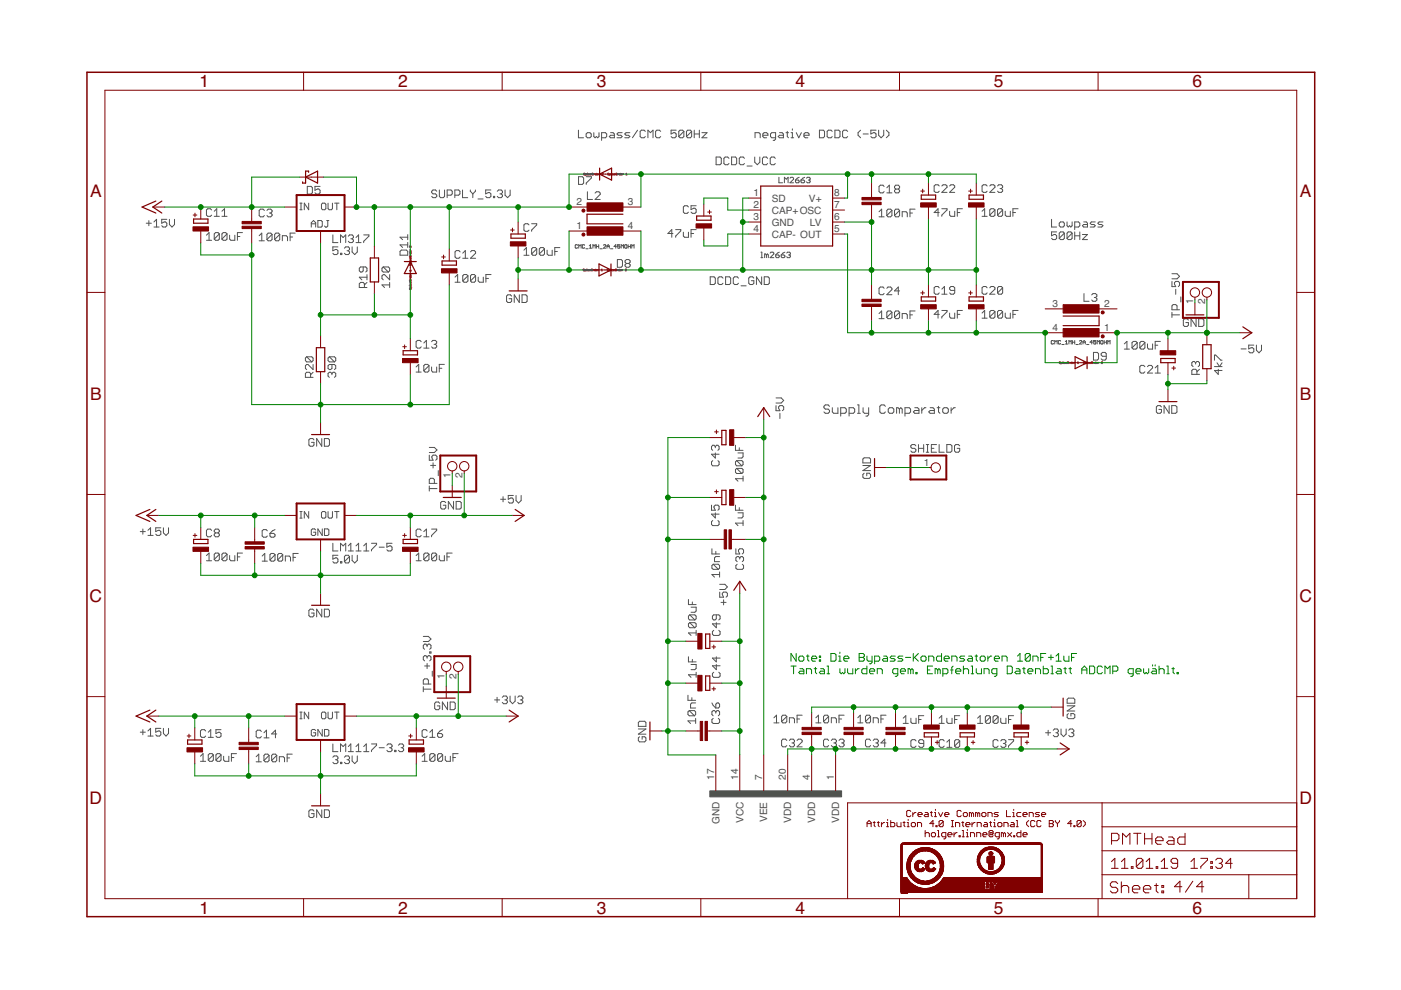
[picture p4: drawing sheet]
<svg xmlns="http://www.w3.org/2000/svg" width="297mm" height="210mm" viewBox="0 0 297 210" stroke-linecap="round" stroke-linejoin="round" font-family="sans-serif">
<defs><g id="words">
<g font-size="3.7" fill="#800000">
<text x="42.3" y="18.5">1</text>
<text x="84.4" y="18.5">2</text>
<text x="126.5" y="18.5">3</text>
<text x="168.6" y="18.5">4</text>
<text x="210.7" y="18.5">5</text>
<text x="252.9" y="18.5">6</text>
<text x="19.1" y="41.9">A</text>
<text x="275.6" y="41.9">A</text>
<text x="19.1" y="84.7">B</text>
<text x="275.6" y="84.7">B</text>
<text x="19" y="127.6">C</text>
<text x="275.5" y="127.6">C</text>
<text x="19" y="170.4">D</text>
<text x="275.5" y="170.4">D</text>
<text x="42.3" y="193.7">1</text>
<text x="84.4" y="193.7">2</text>
<text x="126.5" y="193.7">3</text>
<text x="168.6" y="193.7">4</text>
<text x="210.7" y="193.7">5</text>
<text x="252.9" y="193.7">6</text>
</g>
<g font-size="2.1" fill="#505050">
<text x="159.7" y="41.6">1</text>
<text x="176.9" y="41.6">8</text>
<text x="122.2" y="43.5">2</text>
<text x="133.1" y="43.5">3</text>
<text x="159.7" y="44.2">2</text>
<text x="159.7" y="46.7">3</text>
<text x="163.6" y="45.3">CAP+OSC</text>
<text x="163.6" y="47.8">GND</text>
<text x="163.6" y="42.8">SD</text>
<text x="171.5" y="42.8">V+</text>
<text x="171.7" y="47.8">LV</text>
<text x="176.9" y="46.7">6</text>
<text x="176.9" y="44.2">7</text>
<text x="122.2" y="48.6">1</text>
<text x="133.1" y="48.6">4</text>
<text x="159.7" y="49.3">4</text>
<text x="163.6" y="50.4">CAP- OUT</text>
<text x="176.9" y="49.3">5</text>
<text x="223.2" y="65.1">3</text>
<text x="234.1" y="65.1">2</text>
<text x="253" y="64.6" transform="rotate(-90 253 64.6)">1</text>
<text x="255.5" y="64.6" transform="rotate(-90 255.5 64.6)">2</text>
<text x="223.2" y="70.2">4</text>
<text x="234.1" y="70.2">1</text>
<text x="95.5" y="101.4" transform="rotate(-90 95.5 101.4)">1</text>
<text x="98.1" y="101.4" transform="rotate(-90 98.1 101.4)">2</text>
<text x="195.9" y="98.8">1</text>
<text x="94.3" y="143.9" transform="rotate(-90 94.3 143.9)">1</text>
<text x="96.8" y="143.9" transform="rotate(-90 96.8 143.9)">2</text>
<text x="151.4" y="165.4" transform="rotate(-90 151.4 165.4)">17</text>
<text x="156.5" y="165.4" transform="rotate(-90 156.5 165.4)">14</text>
<text x="161.6" y="165.4" transform="rotate(-90 161.6 165.4)">7</text>
<text x="166.6" y="165.4" transform="rotate(-90 166.6 165.4)">20</text>
<text x="171.7" y="165.4" transform="rotate(-90 171.7 165.4)">4</text>
<text x="176.8" y="165.4" transform="rotate(-90 176.8 165.4)">1</text>
<text x="152.5" y="174.8" transform="rotate(-90 152.5 174.8)">GND</text>
<text x="157.6" y="174.5" transform="rotate(-90 157.6 174.5)">VCC</text>
<text x="162.7" y="174.3" transform="rotate(-90 162.7 174.3)">VEE</text>
<text x="167.8" y="174.5" transform="rotate(-90 167.8 174.5)">VDD</text>
<text x="172.8" y="174.5" transform="rotate(-90 172.8 174.5)">VDD</text>
<text x="177.9" y="174.5" transform="rotate(-90 177.9 174.5)">VDD</text>
</g>
</g></defs>
<g fill="none" stroke="#800080" stroke-width=".21">
<path d="M124 36.8l-.2-.1v.2l.2 .1h-.2M124.1 37.1h.2l.1-.2h-.3v.3M124.5 37.1h.1M124.5 36.9l.1 .2M124.6 36.7h.1M125 36.9h-.2v.2h.2M125.1 37h.3l-.1-.1h-.2l.2 .2M125.6 36.7l.2 .1-.1 .3-.2-.1zM125.9 36.9v.2M126.1 36.9l-.2 .1M126.4 36.7v.4h-.2v-.2h.2M126.6 37h.2l-.1-.1h-.1l.1 .2"/>
<path d="M126.9 36.9v.2M127.1 36.9l-.2 .1M127.6 36.8h.3l-.3 .3h.3M129.1 36.8h-.3l.3 .2-.1 .1-.2-.1M129.2 37.1l.3-.1-.1-.1h-.2v.3M129.6 37.1h.1M129.6 36.9v.2M129.6 36.7h.1M130.1 36.9h-.3l.1 .2h.2M130.2 37h.3l-.1-.1h-.2l.2 .2M130.6 36.7l.2 .1v.3l-.2-.1zM131 36.9v.2"/>
<path d="M131.1 36.9l-.1 .1M131.5 36.7v.4h-.2v-.2h.2M131.6 37h.3l-.1-.1h-.2l.2 .2M132 36.9v.2M132.2 36.9l-.2 .1M132.7 37.1h.2M132.7 36.9l.1-.2v.4M86.7 55.5h.1M86.8 53.6h.4v.2h-.2l-.1-.2M86.8 58.7h.4v.2h-.2l-.1-.2M86.9 54.3h.2l.1 .2h-.3zM86.9 56v.3l.2-.3 .1 .1-.1 .2"/>
<path d="M86.9 59.4h.2l.1 .2h-.3zM86.9 55l.1 .3 .2-.1v-.2M86.9 52.9l.2 .2M86.9 54l.2 .2M86.9 58l.2 .2M86.9 59.1l.2 .1M86.9 59.2h.3M86.9 58.2h.3M86.9 54.2h.3M86.9 53.1h.3M87.2 57.4h-.4l.1 .1M87.2 52.2v.2l-.3-.2h-.1l.1 .2"/>
<path d="M87.2 53.3l-.1 .2-.2-.2 .2-.1v.3M87.2 54.7l-.1 .2-.2-.2h.2v.2M87.2 55.4v.1M87.2 55.9v-.2h-.2l-.1 .2h.4M87.2 57.3v.2M87.2 58.4l-.1 .2-.2-.2 .2-.1v.3M87.2 59.8l-.1 .2-.2-.2 .2-.1v.3M87.2 55.5h-.3M123.9 57.1h-.3l.3 .2-.1 .1h-.2M124 57.4h.2v-.2h-.2v.4M124.4 57.4h.1M124.4 57.2v.2"/>
<path d="M124.4 57h.1M124.9 57.2h-.3l.1 .2h.2M125 57.3h.2v-.1h-.2l.2 .2M125.4 57l.2 .1v.3h-.2zM125.8 57.2v.2M125.9 57.2l-.1 .1M126.3 57v.4h-.2l-.1-.2h.3M126.4 57.3h.3l-.1-.1h-.2l.2 .2M126.8 57.2v.2M127 57.2l-.2 .1M127.5 57.4h.2M127.5 57.2l.1-.2v.4"/>
<path d="M129 57.1l-.2-.1-.1 .2 .3 .2h-.3M129.1 57.4h.2v-.2h-.2v.4M129.5 57.4h.1M129.5 57.2v.2M129.5 57h.1M130 57.2h-.3l.1 .2h.2M130.1 57.3h.2v-.1h-.2l.2 .2M130.5 57l.2 .1-.1 .3h-.1zM130.8 57.2v.2M131 57.2l-.2 .1M131.4 57v.4h-.2l-.1-.2h.3M131.5 57.3h.3l-.1-.1h-.2l.2 .2"/>
<path d="M131.9 57.2v.2M132.1 57.2l-.2 .1M132.6 57.1h.2l-.2 .3h.2M86.7 60.6h.1M86.9 61.1v.3l.2-.3 .1 .1-.1 .2M86.9 60.1l.1 .3 .2-.1v-.2M87.2 60.5v.1M87.2 61v-.2l-.2-.1-.1 .3h.4M87.2 60.6h-.3M224.8 76.8h-.2l.2 .2v.1l-.2-.1M224.9 77.1l.3-.1-.1-.2h-.2v.4M225.3 77.1h.1"/>
<path d="M225.3 76.8l.1 .3M225.4 76.6v.1M225.8 76.8l-.2 .1v.2h.2M226 77h.2l-.1-.2-.1 .1 .1 .2M226.3 76.8h.3l-.1 .3-.2-.1zM226.7 76.8v.3M226.9 76.8l-.2 .2M227.3 76.7v.4h-.2l-.1-.2 .3-.1M227.4 77h.2v-.2l-.2 .1 .2 .2M227.8 76.8v.3M227.9 76.8l-.1 .2M228.4 77.1h.3"/>
<path d="M228.4 76.8l.2-.1v.4M229.9 76.8h-.2l.2 .2-.1 .1-.1-.1M230 77.1l.3-.1-.1-.2h-.2v.4M230.4 77.1h.1M230.4 76.8l.1 .3M230.5 76.6v.1M230.9 76.8l-.2 .1v.2h.2M231 77h.3l-.1-.2-.2 .1 .2 .2M231.4 76.8h.2v.3l-.2-.1zM231.8 76.8v.3M232 76.8l-.2 .2M232.3 76.7v.4h-.1l-.1-.2 .2-.1"/>
<path d="M232.5 77h.2l-.1-.2-.1 .1 .1 .2M232.8 76.8v.3M233 76.8l-.2 .2M233.5 76.8h.3l-.3 .3h.3"/>
</g>
<g fill="none" stroke="#505050" stroke-width=".21">
<path d="M65.2 39.5h.8l.2 .3v1.1l-.2 .2h-.8zM67.9 39.5h-1.1v.8l.5-.2h.3l.3 .2v.6l-.3 .2h-.5l-.3-.2M122.6 27.6v1.6h1.1M122.7 37.5h.8l.2 .2v1.1l-.2 .3h-.8zM124.3 28.4l.2-.3h.6l.2 .3v.6l-.2 .2h-.6l-.2-.2zM124.3 37.5h1.1v.2l-1.1 1.1v.3M125.9 28.1v.9l.3 .2 .2-.2 .3 .2 .3-.2v-.9M127.6 29.2h.8l.2-.2v-.6l-.2-.3h-.8v1.7M129.5 28.1h.5l.3 .3v.8h-.8l-.3-.2 .3-.3h.8M131.9 28.1h-.8l-.3 .3 .3 .3h.5l.3 .3-.3 .2h-.8M133.5 28.1h-.8l-.2 .3 .2 .3h.6l.2 .3-.2 .2h-.8M135.2 27.6l-1.1 1.6"/>
<path d="M136.8 27.9l-.3-.3h-.5l-.3 .3v1.1l.3 .2h.5l.3-.2M137.4 29.2v-1.6l.5 .5 .6-.5v1.6M140.1 27.9l-.3-.3h-.5l-.3 .3v1.1l.3 .2h.5l.3-.2M143.4 27.6h-1.1v.8l.5-.3h.3l.3 .3v.6l-.3 .2h-.5l-.3-.2M145 27.9v1.1l-.3 .2h-.5l-.3-.2M145 27.9l-.3-.3h-.5l-.3 .3v1.1M145 27.9l-1.1 1.1M146.6 27.9v1.1l-.2 .2h-.6l-.3-.2M146.6 27.9l-.2-.3h-.6l-.3 .3v1.1M146.6 27.9l-1.1 1.1M147.2 27.6v1.6M147.2 28.4h1.1"/>
<path d="M148.3 27.6v1.6M148.8 28.1h1.1l-1.1 1.1h1.1M151.8 33.3h.9l.2 .3v1.1l-.2 .2h-.9zM154.6 33.6l-.3-.3h-.5l-.3 .3v1.1l.3 .2h.5l.3-.2M155.1 33.3h.8l.3 .3v1.1l-.3 .2h-.8zM157.8 33.6l-.2-.3h-.6l-.3 .3v1.1l.3 .2h.6l.2-.2M158.4 35.2h1.1M160 33.3v1.1l.6 .5 .5-.5v-1.1M160.1 29.2v-1.1h.8l.3 .3v.8M161.7 28.7h1.1v-.3l-.3-.3h-.5l-.3 .3v.6l.3 .2h.5M162.8 33.6l-.3-.3h-.6l-.3 .3v1.1l.3 .2h.6l.3-.2M164.4 33.6l-.3-.3h-.5l-.3 .3v1.1l.3 .2h.5l.3-.2"/>
<path d="M164.4 29.2h-.8l-.2-.2v-.6l.2-.3h.8v1.4l-.2 .3h-.3M165.1 37.6v1.2h.8M165.3 28.1h.5l.3 .3v.8h-.8l-.3-.2 .3-.3h.8M166.3 38.8v-1.2l.4 .4 .4-.4v1.2M166.6 28.1h.6M166.9 27.9v1.1l.3 .2M167.5 37.8l.2-.2h.4l.2 .2v.2l-.8 .8h.8M167.7 29.2h.6M167.7 28.1h.3v1.1M168 27.3v.3M168.7 38.2h.5l.2 .4-.2 .2h-.4l-.1-.2zM168.8 28.1l.6 1.1 .5-1.1"/>
<path d="M169.4 37.6l-.7 .6M169.8 38.2h.6l.2 .4-.2 .2h-.4l-.2-.2zM170.5 28.7h1v-.3l-.2-.3h-.6l-.2 .3v.6l.2 .2h.6M170.6 37.6l-.8 .6M171 37.8l.2-.2h.4l.2 .2-.2 .4M171.4 38.2h.2M171.6 38.2l.2 .2-.2 .4h-.4l-.2-.2M173.7 27.6h.8l.3 .3v1.1l-.3 .2h-.8zM176.4 27.9l-.2-.3h-.6l-.2 .3v1.1l.2 .2h.6l.2-.2M177 27.6h.8l.3 .3v1.1l-.3 .2h-.8zM179.7 27.9l-.2-.3h-.6l-.3 .3v1.1l.3 .2h.6l.2-.2M182.5 27.6l-.6 .5v.6l.6 .5"/>
<path d="M183 28.4h1.1M185.7 27.6h-1.1v.8l.6-.3h.3l.2 .3v.6l-.2 .2h-.6l-.3-.2M186.3 27.6v1.1l.5 .5 .6-.5v-1.1M187.5 39.5l-.3-.2h-.6l-.2 .2v1.1l.2 .3h.6l.3-.3M187.9 27.6l.6 .5v.6l-.6 .5M188 39.8l.6-.5v1.6M199.1 39.4l-.2-.2h-.6l-.2 .2v1.1l.2 .3h.6l.2-.3M199.7 39.4l.3-.2h.5l.3 .2v.3l-1.1 1.1h1.1M201.3 39.4l.3-.2h.5l.3 .2v.3l-1.1 1.1h1.1M209.3 39.4l-.3-.2h-.5l-.3 .2v1.1l.3 .3h.5l.3-.3M209.8 39.4l.3-.2h.6l.2 .2v.3l-1.1 1.1h1.1M211.5 39.4l.3-.2h.5l.3 .2v.3l-.3 .3"/>
<path d="M212 40h.3M212.3 40l.3 .3v.2l-.3 .3h-.5l-.3-.3M31 47.3h1.1M31.6 46.8v1.1M32.6 48.1h1.1M32.6 47.1l.6-.6v1.6M35.4 46.5h-1.1v.8l.5-.2h.3l.3 .2v.6l-.3 .2h-.5l-.3-.2M35.9 46.5v1.1l.6 .5 .5-.5v-1.1M43.8 49.9l.5-.6v1.6M43.8 50.9h1.1M44.9 44.5l-.3-.2h-.6l-.2 .2v1.1l.2 .3h.6l.3-.3M45.4 45.9h1.1"/>
<path d="M45.4 44.8l.6-.5v1.6M46.5 49.6v1.1l-.3 .2h-.5l-.3-.2M46.5 49.6l-.3-.3h-.5l-.3 .3v1.1M46.5 49.6l-1.1 1.1M47.1 45.9h1M47.1 44.8l.5-.5v1.6M48.1 49.6v1.1l-.2 .2h-.6l-.2-.2M48.1 49.6l-.2-.3h-.6l-.2 .3v1.1M48.1 49.6l-1 1.1M48.7 49.9v.8l.3 .2h.8v-1M50.3 50.1h.6M51.4 49.3h-1.1v1.6"/>
<path d="M54.9 50l.6-.6v1.7M54.9 51.1h1.1M56 44.6l-.2-.3h-.6l-.3 .3v1.1l.3 .3h.6l.2-.3M56.6 44.6l.3-.3h.5l.3 .3v.3l-.3 .3M57.1 45.2h.3M57.4 45.2l.3 .2v.3l-.3 .3h-.5l-.3-.3M57.7 49.7v1.1l-.3 .3h-.5l-.3-.3M57.7 49.7l-.3-.3h-.5l-.3 .3v1.1M57.7 49.7l-1.1 1.1M59.3 49.7v1.1l-.3 .3h-.5l-.3-.3M59.3 49.7l-.3-.3h-.5l-.3 .3v1.1M59.3 49.7l-1.1 1.1"/>
<path d="M59.9 51.1v-1.1h.8l.3 .2v.9M61.5 50.2h.5M62.6 49.4h-1.1v1.7M63.6 44.5h.5M63.6 43.1h.5M63.8 43.1v1.4M65.4 43.1v1.4l-.9-1.4v1.4M66 48.2v-1l.5-.4 .4 .4v1M66 47.5h.9M67.4 46.8h.7l.2 .2v.9l-.2 .3h-.7zM68.2 43.3l.2-.2h.5l.2 .2v.9l-.2 .3h-.5l-.2-.3zM69.3 46.8h.4"/>
<path d="M69.5 46.8v1.1l-.2 .3-.5-.3M69.6 43.1v1.1l.2 .3h.5l.2-.3v-1.1M70.6 49.8v1.6h1M71 43.1h.9M71.4 43.1v1.4M71.6 52.3h-1v.9l.5-.3h.3l.2 .3v.5l-.2 .3h-.6l-.2-.3M72.2 53.7h.3v.3h-.3zM72.2 51.4v-1.6l.5 .6 .6-.6v1.6M73 52.6l.3-.3h.6l.2 .3v.3l-.2 .3M73.6 53.2h.3M73.9 53.2l.2 .2v.3l-.2 .3h-.6l-.3-.3M73.9 50.1l.2-.3h.6l.2 .3v.3l-.2 .2"/>
<path d="M74.4 50.6h.3M74.7 52.3v1.1l.5 .6 .6-.6v-1.1M74.7 50.6l.2 .3v.3l-.2 .2h-.6l-.2-.2M75.5 51.4h1.1M75.5 50.4l.5-.6v1.6M77 56.6v.8l-.3 .3h-.2l-.3-.3v-.5l.3-.3h1l.3 .3v.5l-.3 .3M77.1 49.8h1.1v.3l-1.1 1.1v.2M77.8 59.9l-.5 .5M77.8 58.8h-1.6l.5 .5M77.8 58.2v1.1M81.3 56.6h1l.3 .3v.5l-.3 .3M81.3 56.6l-.3 .3v.5l.3 .3h1"/>
<path d="M81.3 56.6l1 1.1M82.6 58.2v1.1l-1.1-1.1h-.2l-.3 .3v.6l.3 .2M82.6 59.9v1.1M84.8 53.3l.3-.3h1.1l.2 .3v.8h-1.6zM86.4 50.3h-1.6l.6 .5M86.4 49.7v1.1M86.4 51.4v1.1M86.4 51.9h-1.6l.6 .6M92.6 40.6l-.3-.3h-.5l-.3 .3v.2l.3 .3h.5l.3 .3v.2l-.3 .3h-.5l-.3-.3M93.2 40.3v1.3l.2 .3h.6l.3-.3v-1.3M94.8 41.4h.8l.3-.3v-.5l-.3-.3h-.8v1.6M96.4 41.4h.8l.3-.3v-.5l-.3-.3h-.8v1.6"/>
<path d="M96.5 58.8l.5-.6v1.6M96.5 59.8h1.1M97.6 53.4l-.3-.3h-.5l-.3 .3v1.1l.3 .3h.5l.3-.3M98.1 40.3v1.6h1.1M98.1 54.8h1.1M98.1 53.7l.6-.6v1.7M99.2 58.5v1.1l-.3 .2h-.5l-.3-.2M99.2 58.5l-.3-.3h-.5l-.3 .3v1.1M99.2 58.5l-1.1 1.1M99.7 40.3v.3l.5 .5M99.8 53.4l.2-.3h.6l.2 .3v.3l-1 1.1h1M100.2 41.1v.8"/>
<path d="M100.8 40.3v.3l-.6 .5M100.8 58.5v1.1l-.2 .2h-.6l-.2-.2M100.8 58.5l-.2-.3h-.6l-.2 .3v1.1M100.8 58.5l-1 1.1M101.3 42.2h1.1M101.4 58.8v.8l.3 .2h.8v-1M103 59h.6M104.1 40.3h-1.1v.8l.5-.3h.3l.3 .3v.5l-.3 .3h-.5l-.3-.3M104.1 58.2h-1.1v1.6M104.6 41.6h.3v.3h-.3zM105.4 40.6l.3-.3h.6l.2 .3v.2l-.2 .3M106 41.1h.3"/>
<path d="M106.3 41.1l.2 .3v.2l-.2 .3h-.6l-.3-.3M107.1 40.3v1.1l.5 .5 .6-.5v-1.1M111.1 53l.5-.5v1.6M111.1 54.1h1.1M112.2 47.7l-.3-.3h-.5l-.3 .3v1.1l.3 .2h.5l.3-.2M112.7 47.4h1.1v.3l-1.1 1.1v.2M113.8 52.8v1l-.3 .3h-.5l-.3-.3M113.8 52.8l-.3-.3h-.5l-.3 .3v1M113.8 52.8l-1.1 1M115.4 52.8v1l-.2 .3h-.6l-.3-.3M115.4 52.8l-.2-.3h-.6l-.3 .3v1M115.4 52.8l-1.1 1"/>
<path d="M116 53v.8l.3 .3h.8v-1.1M117.6 53.3h.6M118.7 52.5h-1.1v1.6M122.4 52l-.1-.1-.3 .1v.5l.1 .1 .3-.1M122.7 52.6v-.7l.3 .2 .2-.2v.7M124 52l-.2-.1-.3 .1 .1 .6 .4-.1M124.2 52.7h.5M124.5 40.7v1.6h1.1M124.9 52.6h.6M124.9 52.1l.3-.2v.7M125.7 52.6v-.7l.2 .2 .3-.2v.7M126.2 40.9l.2-.2h.6l.3 .2v.3l-1.1 1.1h1.1"/>
<path d="M126.4 51.9v.7M126.4 52.3h.5M126.9 51.9v.7M127.2 52.7h.5M128 52l.1-.1 .3 .1-.4 .6h.4M128.7 52.3h.5M128.7 52.6v-.5l.2-.2 .3 .2v.5M129.4 52.7h.5M130.7 52.3h-.5l.4-.4v.7M130.9 55h.8l.3 .3v1.1l-.3 .3h-.8zM131.4 51.9h-.5v.4l.3-.2 .2 .2-.1 .3-.4-.1M131.7 52.6v-.7l.2 .2 .3-.2v.7"/>
<path d="M132.6 51.9l.3 .1-.1 .6-.4-.1zM132.8 55.9l-.3 .2v.3l.3 .3h.5l.3-.3v-.3l-.3-.2M132.8 55.9l-.3-.3v-.3l.3-.3h.5l.3 .3v.3l-.3 .3M132.8 55.9h.5M133.2 52.3h.5M133.2 51.9v.7M133.7 51.9v.7M133.9 52.6v-.7l.3 .2 .2-.2v.7M142.7 49.5h-1.1l.8-.8v1.6M143.3 48.7h1v.3l-1 1.1v.2M144.9 49.2v.9l.3 .2h.8v-1.1M146 43.9l-.3-.3h-.5l-.3 .3v1.1l.3 .2h.5l.3-.2"/>
<path d="M146.5 49.5h.6M147.6 48.7h-1.1v1.6M147.6 43.6h-1.1v.8l.6-.2h.2l.3 .2v.6l-.3 .2h-.5l-.3-.2M150.6 58.7h.8l.3 .3v1l-.3 .3h-.8zM153.3 59l-.3-.3h-.5l-.3 .3v1l.3 .3h.5l.3-.3M153.8 58.7h.9l.2 .3v1l-.2 .3h-.9zM156.6 59l-.3-.3h-.6l-.2 .3v1l.2 .3h.6l.3-.3M159.8 59l-.2-.3h-.6l-.3 .3v1l.3 .3h.6l.2-.3v-.5h-.5M161.3 53.5h.2v1.1M161.3 54.6h.4M161.5 58.7v1.6l-1.1-1.6v1.6M162 58.7h.8l.3 .3v1l-.3 .3h-.8z"/>
<path d="M162.5 54.1l-.4-.3v.8M162.5 54.1v.5M162.5 54.1l.2-.3 .2 .3v.5M163.3 53.7l.2-.2h.4l.2 .2v.1l-.8 .8h.8M164.5 54.1h.5l.2 .3-.2 .2h-.3l-.2-.2zM165.2 53.5l-.7 .6M165.6 54.1h.6l.2 .3-.2 .2h-.4l-.2-.2zM166.4 53.5l-.8 .6M166.8 53.7l.2-.2h.4l.2 .2-.2 .4M167.2 54.1h.2M167.4 54.1l.2 .2-.2 .3h-.4l-.2-.2M186.4 44.9l.5-.6v1.7"/>
<path d="M186.4 46h1.1M188 40.9h1.1M189.1 44.6l-.3-.3h-.5l-.3 .3v1.1M189.1 44.6v1.1l-.3 .3h-.5l-.3-.3M189.1 44.6l-1.1 1.1M189.9 40.1l-.2-.3v-.3l.2-.2h.6l.2 .2v.3l-.2 .3M189.9 40.1l-.2 .3v.2l.2 .3h.6l.2-.3v-.2l-.2-.3M189.9 40.1h.6M190.7 44.6v1.1l-.2 .3h-.6l-.2-.3M190.7 44.6l-.2-.3h-.6l-.2 .3v1.1M190.7 44.6l-1 1.1M191.3 46v-1.1h.8l.3 .3v.8"/>
<path d="M192.9 45.2h.6M194 44.3h-1.1v1.7M199.1 45.1h-1l.8-.8v1.6M199.7 44.3h1.1v.2l-1.1 1.1v.3M201.3 44.8v.8l.3 .3h.8v-1.1M203 45.1h.5M204 44.3h-1v1.6M208.2 44.8l.6-.5v1.6M208.2 45.9h1.1M210.9 44.5l-.2-.2h-.6l-.3 .2v1.1M210.9 44.5v1.1l-.2 .3h-.6l-.3-.3M210.9 44.5l-1.1 1.1"/>
<path d="M212.6 44.5l-.3-.2h-.5l-.3 .2v1.1M212.6 44.5v1.1l-.3 .3h-.5l-.3-.3M212.6 44.5l-1.1 1.1M213.1 44.8v.8l.3 .3h.8v-1.1M214.8 45.1h.5M215.9 44.3h-1.1v1.6M222.9 46.5v1.6h1.1M224 49.2h-1.1v.8l.6-.3h.3l.2 .3v.5l-.2 .3h-.6l-.3-.3M224.6 47.3l.3-.2h.5l.3 .2v.6l-.3 .2h-.5l-.3-.2zM225.7 49.4v1.1l-.3 .3h-.5l-.3-.3M225.7 49.4l-.3-.2h-.5l-.3 .2v1.1M225.7 49.4l-1.1 1.1"/>
<path d="M226.2 47.1v.8l.3 .2 .3-.2 .2 .2 .3-.2v-.8M227.3 49.4l-.3-.2h-.5l-.3 .2v1.1M227.3 49.4v1.1l-.3 .3h-.5l-.3-.3M227.3 49.4l-1.1 1.1M227.9 48.1h.8l.2-.2v-.6l-.2-.2h-.8v1.6M227.9 49.2v1.6M227.9 50h1M228.9 49.2v1.6M229.5 49.7h1.1l-1.1 1.1h1.1M229.8 47.1h.5l.3 .2v.8h-.8l-.3-.2 .3-.3h.8M232.2 47.1h-.8l-.3 .2 .3 .3h.5l.3 .3-.3 .2h-.8M233.8 47.1h-.8l-.2 .2 .2 .3h.6l.2 .3-.2 .2h-.8"/>
<path d="M248.5 59.7v1.1h.8l-.3-.6v-.3l.3-.2h.5l.3 .2v.6l-.3 .3M248.5 58h1.1l.5 .6-.5 .5h-1.1M65 75.6l-.3 .3v.6l.3 .2h1.1M65 75.6h1.1l.3 .3v.6l-.3 .2M65 75.6l1.1 1.1M66.4 77.3v1.1l-1.1-1.1h-.3l-.3 .3v.5l.3 .3M66.4 78.9l-.6 .6M69.8 75.6l-.2 .3v.6l.2 .2h1.1M69.8 75.6h1.1l.3 .3v.6l-.3 .2M69.8 75.6l1.1 1.1M70.4 79.2l-.3-.3h-.3l-.2 .3v.5l.2 .3M70.4 77.3v.8l-.3 .3h-.3l-.2-.3v-.5l.2-.3h1.1l.3 .3v.5l-.3 .3"/>
<path d="M70.4 79.2l.2-.3h.3l.3 .3v.5l-.3 .3M70.4 79.2v.3M77.3 61v-.8l-.3-.3h-.5l-.3 .3v.8h1.6M82.6 60.4h-1.6l.5 .6M88.2 77.8l.6-.5v1.6M88.2 78.9h1.1M89.3 72.5l-.3-.3h-.5l-.3 .3v1l.3 .3h.5l.3-.3M89.9 73.8h1.1M89.9 72.7l.5-.5v1.6M91 77.5l-.3-.2h-.6l-.2 .2v1.1M91 77.5v1.1l-.3 .3h-.6l-.2-.3M91 77.5l-1.1 1.1"/>
<path d="M91.5 77.8v.8l.3 .3h.8v-1.1M91.5 72.5l.3-.3h.5l.3 .3v.2l-.3 .3M92 73h.3M92.3 73l.3 .3v.2l-.3 .3h-.5l-.3-.3M93.1 78.1h.6M94.2 77.3h-1.1v1.6M108.5 62.8l-.3-.3h-.5l-.3 .3v1.1l.3 .2h.5l.3-.2v-.6h-.6M110.1 62.5v1.6l-1.1-1.6v1.6M110.7 62.5h.8l.3 .3v1.1l-.3 .2h-.8zM157.1 60.6h1.1M186.4 66.5l.5-.6v1.7M186.4 67.6h1.1"/>
<path d="M187.5 61.1l-.3-.2h-.6l-.2 .2v1.1l.2 .3h.6l.3-.3M188 61.1l.3-.2h.5l.3 .2v.3l-1.1 1.1h1.1M189.1 66.2v1.1l-.3 .3h-.5l-.3-.3M189.1 66.2l-.3-.3h-.5l-.3 .3v1.1M189.1 66.2l-1.1 1.1M190.7 66.2v1.1l-.2 .3h-.6l-.2-.3M190.7 66.2l-.2-.3h-.6l-.2 .3v1.1M190.7 66.2l-1 1.1M190.7 61.7h-1l.8-.8v1.6M191.3 67.6v-1.1h.8l.3 .3v.8M192.9 66.8h.6M194 65.9h-1.1v1.7"/>
<path d="M199.1 61l-.2-.3h-.6l-.2 .3v1.1l.2 .3h.6l.2-.3M199.1 66.7h-1l.8-.9v1.7M199.7 65.8h1.1v.3l-1.1 1.1v.3M199.7 62.4h1.1M199.7 61.3l.5-.6v1.7M201.3 66.4v.8l.3 .3h.8v-1.1M202.4 61.6h-.8l-.3-.3v-.3l.3-.3h.5l.3 .3v1.1l-.3 .3h-.5l-.3-.3M203 66.7h.5M204 65.8h-1v1.7M208.2 66.4l.6-.6v1.7M208.2 67.5h1.1M209.3 61l-.3-.3h-.5l-.3 .3v1.1l.3 .3h.5l.3-.3"/>
<path d="M209.8 61l.3-.3h.6l.2 .3v.3l-1.1 1.1h1.1M210.9 66.1l-.2-.3h-.6l-.3 .3v1.1M210.9 66.1v1.1l-.2 .3h-.6l-.3-.3M210.9 66.1l-1.1 1.1M212.6 66.1l-.3-.3h-.5l-.3 .3v1.1M212.6 66.1v1.1l-.3 .3h-.5l-.3-.3M212.6 61l-.3-.3h-.5l-.3 .3v1.1M212.6 61v1.1l-.3 .3h-.5l-.3-.3M212.6 66.1l-1.1 1.1M212.6 61l-1.1 1.1M213.1 66.4v.8l.3 .3h.8v-1.1M214.8 66.7h.5"/>
<path d="M215.9 65.8h-1.1v1.7M223.4 72.3l-.2-.1-.3 .1 .1 .6 .4-.1M223.6 72.9v-.7l.3 .2 .2-.2v.7M224.9 72.3l-.2-.1-.3 .1v.5l.1 .1 .4-.1M225.1 73h.5M225.9 72.9h.5M225.9 72.4l.2-.2v.7M226.6 72.9v-.7l.3 .2 .2-.2v.7M227.4 72.2v.7M227.4 72.6h.5M227.9 72.2v.7M228.1 73h.5"/>
<path d="M228.9 72.3l.1-.1 .4 .1-.5 .6h.5M229.6 72.6h.5M229.6 72.9v-.5l.3-.2 .2 .2v.5M229.8 62.3v1.6h1.1M230.4 73h.5M231.5 62.5l.2-.2h.6l.3 .2v.3l-.3 .3M231.6 72.6h-.5l.4-.4v.7M231.8 74.7h.8l.3 .3v1.1l-.3 .2h-.8zM232 63.1h.3M232.3 63.1l.3 .2v.3l-.3 .3h-.6l-.2-.3M232.3 72.2h-.4v.4l.2-.2 .2 .2-.1 .3-.3-.1M232.6 72.9v-.7l.3 .2 .2-.2v.7"/>
<path d="M233.5 72.2l.3 .1-.1 .6-.3-.1zM234.1 72.6h.5M234.1 72.2v.7M234.5 75.5h-.8l-.2-.2v-.3l.2-.3h.6l.2 .3v1.1l-.2 .2h-.6l-.2-.2M234.6 72.2v.7M234.9 72.9v-.7l.2 .2 .3-.2v.7M238.4 72.9l.5-.5v1.6M238.4 74h1.1M241.1 72.7v1l-.3 .3h-.5l-.3-.3M241.1 72.7l-.3-.3h-.5l-.3 .3v1M241.1 72.7l-1.1 1M242.7 72.7v1l-.2 .3h-.6l-.2-.3"/>
<path d="M242.7 72.7l-.2-.3h-.6l-.2 .3v1M242.7 77.7l-.2-.2h-.6l-.2 .2v1.1l.2 .3h.6l.2-.3M242.7 72.7l-1 1M243.3 72.9v.8l.3 .3h.8v-1.1M243.3 77.7l.3-.2h.5l.3 .2v.3l-1.1 1.1h1.1M244.9 73.2h.6M244.9 79.1h1.1M244.9 78l.6-.5v1.6M246 72.4h-1.1v1.6M248.5 66.8h1.6M248.5 66.2v1.1M249.3 61.3v1.1"/>
<path d="M249.6 65.7v-.8l-.3-.3h-.6l-.2 .3v.8h1.6M250.4 62.9v1.1M252 67.9l-.3-.3h-.6l-.2 .3v1l.2 .3h.6l.3-.3v-.5h-.6M253.5 76.9l-.3-.3h-.2l-.3 .3v.6l.3 .2M253.5 76.9l.3-.3h.2l.3 .3v.6l-.3 .2M253.5 76.9v.3M253.6 67.6v1.6l-1.1-1.6v1.6M253.8 79.4v-.9l-.3-.2h-.5l-.3 .2v.9h1.6M254.1 67.6h.9l.2 .3v1l-.2 .3h-.9zM254.3 78.3l-.5 .5M257.5 77.7h1.6M257.5 76.4v-1.1h.2l1.1 1.1h.3"/>
<path d="M258 76.9l.6 .8 .5-.8M258.3 78.3v1.1l-.8-.9h1.6M263.1 74h1.1M265.8 73.2h-1v.8l.5-.3h.3l.2 .3v.5l-.2 .3h-.6l-.2-.3M266.4 73.2v1.1l.5 .5 .6-.5v-1.1M65.8 80v-.8l-.2-.3h-.6l-.3 .3v.8h1.7M66.6 93.3l-.3-.3h-.5l-.3 .3v1l.3 .3h.5l.3-.3v-.5h-.6M68.2 93v1.6l-1.1-1.6v1.6M68.8 93h.8l.2 .3v1l-.2 .3h-.8zM91 96.5v1.1h.8l-.2-.6v-.2l.2-.3h.6l.2 .3v.5l-.2 .3M91 94.9h1.1l.5 .5-.5 .5h-1.1M91.3 98.7h1.1"/>
<path d="M91.8 98.1v1.1M92.9 99.8v1.1M151.1 97.7l-.2 .2v.6l.2 .3h1.1l.3-.3v-.6l-.3-.2M151.7 94.7l-.3-.3h-.3l-.2 .3v.5l.2 .3M151.7 94.7l.2-.3h.3l.3 .3v.5l-.3 .3M151.7 94.7v.2M151.7 96v1.1l-.8-.8h1.6M155.9 94.4v1.1h1.6M156.2 97.7h1.1l.2 .2v.6l-.2 .3M156.2 99.3h1.1l.2 .3v.5l-.2 .3M156.2 97.7l-.3 .2v.6l.3 .3h1.1M156.2 99.3l-.3 .3v.5l.3 .3h1.1"/>
<path d="M156.2 99.3l1.1 1.1M156.2 97.7l1.1 1.1M156.5 96h1v.8l-.2 .3h-.8M156.7 94.9v.6M164.5 86v1.1h.9l-.3-.5v-.3l.3-.3h.5l.3 .3v.5l-.3 .3M164.5 84.4h1.1l.6 .5-.6 .5h-1.1M165.4 87.6v1.1M175.9 86.1l-.3-.2h-.6l-.3 .2v.3l.3 .3h.6l.3 .3v.3l-.3 .3h-.6l-.3-.3M176.5 86.4v.9l.3 .3h.9v-1.2M178.2 87.6h.9l.3-.3v-.6l-.3-.3h-.9v1.8M180 87.6h.9l.3-.3v-.6l-.3-.3h-.9v1.8M181.8 85.9h.3v1.7"/>
<path d="M181.8 87.6h.6M182.9 97.3l.3-.2h1.1l.3 .2v.8h-1.7zM182.9 98.7h1.7l-1.7 1.1h1.7M183 86.4v.9l.3 .3h.9M184.2 86.4v1.5l-.3 .3h-.3M187.7 86.1l-.3-.2h-.6l-.3 .2v1.2l.3 .3h.6l.3-.3M188.3 86.7l.3-.3h.6l.3 .3v.6l-.3 .3h-.6l-.3-.3zM190.7 86.7l-.3-.3h-.3v1.2M190.7 86.7v.9M190.7 86.7l.3-.3 .3 .3v.9M191.9 87.6h.9l.3-.3v-.6l-.3-.3h-.9v1.8M194 86.4h.5l.3 .3v.9h-.8l-.3-.3 .3-.3h.8"/>
<path d="M194.2 94.5l-.3-.2h-.5l-.3 .2v.3l.3 .3h.5l.3 .2v.3l-.3 .3h-.5l-.3-.3M194.7 95.1h1.1M194.7 94.3v1.6M195.4 86.4v1.2M195.8 94.3v1.6M196.3 86.4h-.3l-.6 .6M196.4 94.3h.5M196.4 95.9h.5M196.7 94.3v1.6M197.2 86.4h.6l.3 .3v.9h-.9l-.3-.3 .3-.3h.9M197.5 95.1h.5M198.6 94.3h-1.1v1.6h1.1"/>
<path d="M198.7 86.4h.6M199 86.1v1.2l.3 .3M199.1 94.3v1.6h1.1M199.9 86.7l.3-.3h.6l.3 .3v.6l-.3 .3h-.6l-.3-.3zM200.7 94.3h.8l.3 .2v1.1l-.3 .3h-.8zM201.7 86.4v1.2M202.5 86.4h-.3l-.5 .6M203.5 94.5l-.3-.2h-.6l-.2 .2v1.1l.2 .3h.6l.3-.3v-.5h-.6M246.3 86.3l-.3-.3h-.6l-.2 .3v1.1l.2 .2h.6l.3-.2v-.6h-.6M247.9 86v1.6l-1.1-1.6v1.6M248.4 86h.9l.2 .3v1.1l-.2 .2h-.9zM29.7 112.7h1.1"/>
<path d="M30.3 112.2v1.1M31.4 112.4l.5-.5v1.6M31.4 113.5h1.1M34.1 111.9h-1.1v.8l.8-.3 .3 .3v.6l-.3 .2h-.5l-.3-.2M34.6 111.9v1.1l.6 .5 .5-.5v-1.1M43.8 117.8l.5-.5v1.6M43.8 118.9h1.1M44.9 112.5l-.3-.3h-.6l-.2 .3v1l.2 .3h.6l.3-.3M45.7 113l-.3-.3v-.2l.3-.3h.5l.3 .3v.2l-.3 .3M45.7 113l-.3 .3v.2l.3 .3h.5l.3-.3v-.2l-.3-.3M45.7 113h.5M46.5 117.5l-.3-.2h-.5l-.3 .2v1.1"/>
<path d="M46.5 117.5v1.1l-.3 .3h-.5l-.3-.3M46.5 117.5l-1.1 1.1M48.1 117.5l-.2-.2h-.6l-.2 .2v1.1M48.1 117.5v1.1l-.2 .3h-.6l-.2-.3M48.1 117.5l-1 1.1M48.7 117.8v.8l.3 .3h.8v-1.1M50.3 118.1h.6M51.4 117.3h-1.1v1.6M55.6 117.9l.5-.6v1.7M55.6 119h1.1M56.7 112.5l-.3-.2h-.5l-.3 .2v1.1l.3 .3h.5l.3-.3M57.2 113.1h.8l.3 .3v.2l-.3 .3h-.5l-.3-.3z"/>
<path d="M58.3 117.6v1.1l-.3 .3h-.5l-.3-.3M58.3 117.6l-.3-.3h-.5l-.3 .3v1.1M58.3 117.6l-1.1 1.1M58.3 112.3l-.5 .2-.6 .6M59.9 117.6v1.1l-.2 .3h-.6l-.2-.3M59.9 117.6l-.2-.3h-.6l-.2 .3v1.1M59.9 117.6l-1 1.1M60.5 119v-1.1h.8l.3 .3v.8M62.1 118.2h.6M63.2 117.3h-1.1v1.7M63.6 109.9h.5M63.6 108.5h.5"/>
<path d="M63.8 108.5v1.4M65.4 108.5v1.4l-.9-1.4v1.4M66.9 112.4l-.2-.3h-.5l-.2 .3v.9l.2 .2h.5l.2-.2v-.5h-.4M68.3 112.1v1.4l-.9-1.4v1.4M68.4 108.5h.5l.2 .2v.9l-.2 .3h-.5l-.2-.3v-.9zM68.8 112.1h.7l.2 .3v.9l-.2 .2h-.7zM69.6 108.5v1.1l.2 .3h.5l.2-.3v-1.1M70.6 115.2v1.6h1M71 108.5h.9M71.4 108.5v1.4M71.6 117.7h-1v.9l.5-.3h.3l.2 .3v.5l-.2 .3h-.6l-.2-.3M72.2 116.8v-1.6l.5 .5 .6-.5v1.6"/>
<path d="M72.2 119.1h.3v.3h-.3zM73.9 115.7l.5-.5v1.6M73.9 116.8h1M74.1 118v1.1l-.2 .3h-.6l-.3-.3M74.1 118l-.2-.3h-.6l-.3 .3v1.1M74.1 118l-1.1 1.1M74.7 117.7v1.1l.5 .6 .6-.6v-1.1M75.5 115.7l.5-.5v1.6M75.5 116.8h1.1M77.1 115.7l.6-.5v1.6M77.1 116.8h1.1M78.8 115.2h1v.3l-1 1.1v.2"/>
<path d="M80.4 116h1.1M83.1 115.2h-1.1v.8l.6-.3h.2l.3 .3v.6l-.3 .2h-.5l-.3-.2M88.2 117.8l.6-.5v1.6M88.2 118.9h1.1M89.3 112.5l-.3-.3h-.5l-.3 .3v1l.3 .3h.5l.3-.3M89.9 112.7l.5-.5v1.6M89.9 113.8h1.1M91 117.5l-.3-.2h-.6l-.2 .2v1.1M91 117.5v1.1l-.3 .3h-.6l-.2-.3M91 117.5l-1.1 1.1M91 103.6h1.6M91 103v1.1"/>
<path d="M91.5 112.2h1.1v.3l-1.1 1v.3M92.1 102.5v-.8l-.3-.3h-.5l-.3 .3v.8h1.6M92.6 117.5l-.3-.2h-.5l-.3 .2v1.1M92.6 117.5v1.1l-.3 .3h-.5l-.3-.3M92.6 117.5l-1.1 1.1M93.1 117.8v.8l.3 .3h.8v-1.1M94.5 106.6l-.3-.3h-.5l-.3 .3v1.1l.3 .2h.5l.3-.2v-.6h-.5M94.8 118.1h.5M95.9 117.3h-1.1v1.6M96.2 106.3v1.6l-1.1-1.6v1.6M96.7 106.3h.8l.3 .3v1.1l-.3 .2h-.8zM106.1 105.9h1.1"/>
<path d="M106.7 105.3v1.1M108.8 105.1h-1v.8l.5-.3h.3l.2 .3v.5l-.2 .3h-.6l-.2-.3M109.4 105.1v1l.5 .6 .6-.6v-1M150.9 107.1v1.1h.8l-.3-.6v-.2l.3-.3h.5l.3 .3v.5l-.3 .3M150.9 116.4v1.1h1.7M151.1 110.4l-.2 .2v.6l.2 .2h1.1l.3-.2v-.6l-.3-.2M151.2 119.6h1.1l.3 .3v.6l-.3 .2M151.2 119.6l-.3 .3v.6l.3 .2h1.1M151.2 119.6l1.1 1.1M151.7 108.7v1.1l-.8-.8h1.6M151.8 116.9v.6M152.6 118h-.8l-.3 .3v.8h1.1"/>
<path d="M155.9 107.1v1.1h1.6M156 116.4v1.1h.8l-.2-.6v-.3l.2-.2h.6l.2 .2v.6l-.2 .3M156.3 119.6l-.3 .3v.6l.3 .2h1.1l.2-.2v-.6l-.2-.3M156.5 108.7h1v.8l-.2 .3h-.8M156.7 107.6v.6M156.8 118.3l.3-.3h.3l.2 .3v.5l-.2 .3M156.8 118.3l-.2-.3h-.3l-.3 .3v.5l.3 .3M156.8 118.3v.2M157.5 110.9h-1.6l.6 .5M157.5 100.9v1.1M157.5 110.4v1M157.5 101.5h-1.6l.6 .5"/>
<path d="M183.2 100.3l-.3 .3v.6l.3 .2h1.1l.3-.2v-.6l-.3-.3h-.5v.6M66.6 129.4l-.3-.2h-.5l-.3 .2v1.1l.3 .3h.5l.3-.3v-.5h-.6M68.2 129.2v1.6l-1.1-1.6v1.6M68.8 129.2h.8l.2 .2v1.1l-.2 .3h-.8zM89.7 134.9h1.1l.6 .6-.6 .5h-1.1M90.6 136.8l-.3-.2h-.3l-.3 .2v.6l.3 .3M90.6 139.3l-.3-.3h-.3l-.3 .3v.5l.3 .3M90.6 136.8v.3M90.6 139.3v.3M90.6 139.3l.2-.3h.3l.3 .3v.5l-.3 .3M90.6 136.8l.2-.2h.3l.3 .2v.6l-.3 .3M91.1 138.2h.3v.3h-.3z"/>
<path d="M146 127.1v1.1h1.6M146 139.3v1h1.6M146.2 132h1.1l.3 .3v.5l-.3 .3M146.2 130.4l-.2 .2v.6l.2 .2h1.1M146.2 132l-.2 .3v.5l.2 .3h1.1M146.2 130.4h1.1l.3 .2v.6l-.3 .2M146.2 132l1.1 1.1M146.2 130.4l1.1 1M146.5 128.7h1.1v.8l-.3 .3h-.8M146.8 127.6v.6M146.8 139.8v.5M147.6 133.6v1.1"/>
<path d="M147.6 134.2h-1.6l.5 .5M151.3 133.6l-.3 .3v.6l.3 .2h1.1l.3-.2v-.6l-.3-.3M151.9 130.4v.8l-.3 .2h-.3l-.3-.2v-.6l.3-.2h1.1l.3 .2v.6l-.3 .2M151.9 132v1.1l-.9-.8h1.7M151.9 139.3v1l-.9-.8h1.7M152.6 121.8h-1.7l.6 .6M152.6 121.3v1.1M152.6 125.5v1.1h.8l-.3-.8 .3-.3h.5l.3 .3v.5l-.3 .3M152.6 123.9h1.1l.5 .5-.5 .6h-1.1M152.9 127.7h1M153.4 127.2v1M29.7 155.2h1.1"/>
<path d="M30.3 154.7v1.1M31.4 155l.5-.6v1.7M31.4 156.1h1.1M34.1 154.4h-1.1v.8l.5-.2h.3l.3 .2v.6l-.3 .3h-.5l-.3-.3M34.6 154.4v1.1l.6 .6 .5-.6v-1.1M43.6 155l-.3-.3h-.5l-.3 .3v1.1l.3 .2h.5l.3-.2M44.2 156.3h1M44.2 155.3l.5-.6v1.6M46.9 154.7h-1.1v.8l.5-.2h.3l.3 .2v.6l-.3 .2h-.5l-.3-.2M50.1 159.8h-1v1.6M55.4 155.1l-.3-.3h-.5l-.3 .3v1.1l.3 .2h.5l.3-.2M56 156.4h1"/>
<path d="M56 155.4l.5-.6v1.6M58.7 155.6h-1.1l.8-.8v1.6M62 159.9h-1.1v1.6M63.6 152.4h.5M63.6 151h.5M63.8 151v1.4M65.4 151v1.4l-.9-1.4v1.4M66.9 154.9l-.2-.2h-.5l-.2 .2v.9l.2 .3h.5l.2-.3v-.4h-.4M68.2 151.2l.2-.2h.5l.2 .2v1l-.2 .2h-.5l-.2-.2zM68.3 154.7v1.4l-.9-1.4v1.4M68.8 154.7h.7l.2 .2v.9l-.2 .3h-.7zM69.6 151v1.2l.2 .2h.5l.2-.2v-1.2"/>
<path d="M70.6 157.7v1.7h1M71 151h.9M71.4 151v1.4M72.2 159.4v-1.7l.5 .6 .6-.6v1.7M73.9 159.4h1M73.9 158.3l.5-.6v1.7M75.5 158.3l.5-.6v1.7M75.5 159.4h1.1M77.1 158.3l.6-.6v1.7M77.1 159.4h1.1M78.8 157.7h1v.3l-1 1.1v.3M80.4 158.5h1.1"/>
<path d="M82 158l.3-.3h.5l.3 .3v.3l-.3 .2M82.6 158.5h.2M82.8 158.5l.3 .3v.3l-.3 .3h-.5l-.3-.3M83.7 159.1h.2v.3h-.2zM84.5 158l.3-.3h.5l.3 .3v.3l-.3 .2M85 158.5h.3M85.3 158.5l.3 .3v.3l-.3 .3h-.5l-.3-.3M89.7 146.1h1.7M89.7 145.6v1.1M90 141.2h1.1M90.6 140.7v1.1M90.6 155l-.3-.3h-.5l-.3 .3v1.1l.3 .2h.5l.3-.2"/>
<path d="M90.8 145v-.8l-.2-.3h-.6l-.3 .3v.8h1.7M91.1 156.3h1.1M91.1 155.3l.6-.6v1.6M91.7 142.3v1.1M92.8 155.5h.8l.3 .3v.3l-.3 .2h-.6l-.2-.2zM93.2 149.1l-.2-.3h-.6l-.2 .3v1.1l.2 .3h.6l.2-.3v-.5h-.5M93.9 154.7l-.6 .3-.5 .5M94.9 148.8v1.7l-1.1-1.7v1.7M95.4 148.8h.8l.3 .3v1.1l-.3 .3h-.8zM97.1 159.8h-1.1v1.6M104.9 148.4h1M105.4 147.8v1.1"/>
<path d="M106.5 147.8l.3-.2h.5l.3 .2v.3l-.3 .3M107 148.4h.3M107.3 148.4l.3 .3v.2l-.3 .3h-.5l-.3-.3M108.1 147.6v1.1l.6 .5 .5-.5v-1.1M109.8 147.8l.2-.2h.6l.2 .2v.3l-.2 .3M110.3 148.4h.3M110.6 148.4l.2 .3v.2l-.2 .3h-.6l-.2-.3M135.3 154.6h1.6l-1.6 1.1h1.6M135.6 156.2l-.3 .3v.5l.3 .3h1.1l.2-.3v-.5l-.2-.3h-.6v.5M135.6 152.9h1.1l.2 .3v.8h-1.6v-.8zM145.9 147.4v1.1h1.6M146.1 150.7l1.1 1.1"/>
<path d="M146.1 150.7l-.2 .2v.6l.2 .3h1.1M146.1 150.7h1.1l.3 .2v.6l-.3 .3M146.5 140.9h1.1v.8l-.3 .3h-.8M146.7 147.9v.6M147.5 152.8h-1.6l.5 .6M147.5 152.3v1.1M147.5 149h-.8l-.3 .3v.8h1.1M147.6 143.1h-1.6l.5 .5M147.6 142.5v1.1M150.9 149l.3 .6 .6 .5M151.2 152.3l-.3 .3v.5l.3 .3h1.1l.3-.3v-.5l-.3-.3M151.3 142.5l-.3 .3v.5l.3 .3h1.1l.3-.3v-.5l-.3-.3"/>
<path d="M151.8 149.3l.2-.3h.3l.3 .3v.5l-.3 .3h-.5zM151.8 150.9l.2-.2h.3l.3 .2v.6l-.3 .3M151.8 150.9l-.3-.2h-.3l-.3 .2v.6l.3 .3M151.8 150.9v.3M151.9 140.9v1.1l-.9-.8h1.7M164.1 152.2l.5-.6v1.7M164.1 153.3h1.1M166.8 151.9v1.1l-.3 .3h-.5l-.3-.3M166.8 151.9l-.3-.3h-.5l-.3 .3v1.1M166.8 157l-.3-.3h-.5l-.3 .3v1.1l.3 .2h.5l.3-.2M166.8 151.9l-1.1 1.1M167.4 157l.2-.3h.6l.2 .3v.3l-.2 .2"/>
<path d="M167.4 153.3v-1.1h.8l.2 .2v.9M167.9 157.5h.3M168.2 157.5l.2 .3v.3l-.2 .2h-.6l-.2-.2M169 152.4h.5M169 157l.3-.3h.5l.3 .3v.3l-1.1 1h1.1M170.1 151.6h-1.1v1.7M173 153.3h1.1M173 152.2l.5-.6v1.7M175.7 151.9v1.1l-.3 .3h-.5l-.3-.3M175.7 151.9l-.3-.3h-.5l-.3 .3v1.1M175.7 157l-.3-.3h-.5l-.3 .3v1.1l.3 .2h.5l.3-.2M175.7 151.9l-1.1 1.1"/>
<path d="M176.3 153.3v-1.1h.8l.2 .2v.9M176.3 157l.2-.3h.6l.2 .3v.3l-.2 .2M176.8 157.5h.3M177.1 157.5l.2 .3v.3l-.2 .2h-.6l-.2-.2M177.9 152.4h.5M177.9 157l.3-.3h.5l.3 .3v.3l-.3 .2M178.4 157.5h.3M178.7 157.5l.3 .3v.3l-.3 .2h-.5l-.3-.2M179 151.6h-1.1v1.7M181.9 153.3h1M181.9 152.2l.5-.6v1.7M184.6 151.9v1.1l-.3 .3h-.5l-.3-.3"/>
<path d="M184.6 151.9l-.3-.3h-.5l-.3 .3v1.1M184.6 157l-.3-.3h-.5l-.3 .3v1.1l.3 .2h.5l.3-.2M184.6 151.9l-1.1 1.1M185.1 153.3v-1.1h.8l.3 .2v.9M185.1 157l.3-.3h.5l.3 .3v.3l-.3 .2M185.7 157.5h.2M185.9 157.5l.3 .3v.3l-.3 .2h-.5l-.3-.2M186.8 152.4h.5M187.9 151.6h-1.1v1.7M187.9 157.5h-1.1l.8-.8v1.6M191.5 152.3l.5-.6v1.7M191.5 153.4h1.1"/>
<path d="M193.1 152.3v.8l.3 .3h.8v-1.1M194.2 157.1l-.2-.3h-.6l-.3 .3v1.1l.3 .3h.6l.2-.3M194.8 152.5h.5M195.9 151.7h-1.1v1.7M195.9 157.6h-.8l-.3-.2v-.3l.3-.3h.5l.3 .3v1.1l-.3 .3h-.5l-.3-.3M199.1 152.3l.6-.6v1.7M199.1 153.4h1.1M200.2 157.1l-.3-.3h-.5l-.3 .3v1.1l.3 .3h.5l.3-.3M200.7 157.4l.6-.6v1.7M200.7 152.3v.8l.3 .3h.8v-1.1M200.7 158.5h1.1M202.4 152.5h.5"/>
<path d="M203.5 151.7h-1.1v1.7M203.5 157.1l-.3-.3h-.5l-.3 .3v1.1M203.5 157.1v1.1l-.3 .3h-.5l-.3-.3M203.5 157.1l-1.1 1.1M207.3 153.4h1.1M207.3 152.3l.5-.6v1.7M210 152l-.3-.3h-.5l-.3 .3v1.1M210 152v1.1l-.3 .3h-.5l-.3-.3M210 152l-1.1 1.1M211.6 152l-.3-.3h-.5l-.3 .3v1.1M211.6 152v1.1l-.3 .3h-.5l-.3-.3M211.6 157.1l-.3-.3h-.5l-.3 .3v1.1l.3 .3h.5l.3-.3"/>
<path d="M211.6 152l-1.1 1.1M212.2 152.3v.8l.2 .3h.9v-1.1M212.2 157.1l.2-.3h.6l.3 .3v.3l-.3 .2M212.7 157.6h.3M213 157.6l.3 .3v.3l-.3 .3h-.6l-.2-.3M213.8 152.5h.6M213.8 156.8h1.1v.3l-1.1 1.1v.3M214.9 151.7h-1.1v1.7M221.7 155.4h1.1M222.2 154.8v1.1M223.3 154.8l.3-.2h.5l.3 .2v.3l-.3 .3M223.9 155.4h.2"/>
<path d="M224.1 155.4l.3 .2v.3l-.3 .3h-.5l-.3-.3M225 154.6v1l.5 .6 .5-.6v-1M226.3 149.6h1.6l-1.6 1.1h1.6M226.5 148h1.1l.3 .3v.8h-1.6v-.8zM226.5 151.3l-.2 .3v.5l.2 .3h1.1l.3-.3v-.5l-.3-.3h-.5v.5M226.6 154.8l.3-.2h.5l.3 .2v.3l-.3 .3M227.1 155.4h.3M227.4 155.4l.3 .2v.3l-.3 .3h-.5l-.3-.3M42.5 160.3l.6-.5v1.6M42.5 161.4h1.1M45.2 160.1v1l-.2 .3h-.6l-.2-.3M45.2 160.1l-.2-.3h-.6l-.2 .3v1"/>
<path d="M45.2 160.1l-1 1M46.9 160.1v1l-.3 .3h-.5l-.3-.3M46.9 160.1l-.3-.3h-.5l-.3 .3v1M46.9 160.1l-1.1 1M47.4 160.3v.8l.3 .3h.8v-1.1M49.1 160.6h.5M54.3 160.4l.6-.5v1.6M54.3 161.5h1.1M57 160.2v1l-.2 .3h-.6l-.2-.3M57 160.2l-.2-.3h-.6l-.2 .3v1M57 160.2l-1 1M58.7 160.2v1l-.3 .3h-.5l-.3-.3"/>
<path d="M58.7 160.2l-.3-.3h-.5l-.3 .3v1M58.7 160.2l-1.1 1M59.2 161.5v-1.1h.8l.3 .3v.8M60.9 160.7h.5M66.6 172l-.3-.3h-.5l-.3 .3v1.1l.3 .2h.5l.3-.2v-.6h-.6M68.2 171.7v1.6l-1.1-1.6v1.6M68.8 171.7h.8l.2 .3v1.1l-.2 .2h-.8zM70.6 160.5l.2-.2h.6l.2 .2v.3l-.2 .3M71.1 161.1h.3M71.4 161.1l.2 .3v.2l-.2 .3h-.6l-.2-.3M72.2 161.6h.3v.3h-.3zM73 160.5l.3-.2h.6l.2 .2v.3l-.2 .3"/>
<path d="M73.6 161.1h.3M73.9 161.1l.2 .3v.2l-.2 .3h-.6l-.3-.3M74.7 160.3v1.1l.5 .5 .6-.5v-1.1M89.5 161.4h1.1M89.5 160.3l.5-.5v1.6M92.2 160.1v1l-.3 .3h-.5l-.3-.3M92.2 160.1l-.3-.3h-.5l-.3 .3v1M92.2 160.1l-1.1 1M93.9 160.1v1l-.3 .3h-.6l-.2-.3M93.9 160.1l-.3-.3h-.6l-.2 .3v1M93.9 160.1l-1.1 1M94.4 160.3v.8l.3 .3h.8v-1.1"/>
<path d="M96 160.6h.6"/>
</g>
<path d="M150.5 167.7h27.9v1.3h-27.9z" fill="#505050" stroke="#505050" stroke-width=".21"/>
<g fill="none" stroke="#800000" stroke-width=".21">
<path d="M22.2 19.1h252.7v171.4h-252.7zM64.4 15.3v3.8M106.5 15.3v3.8M148.6 15.3v3.8M190.7 15.3v3.8M232.8 15.3v3.8M63.5 37.5h5.1M125.9 36.9h5M184.8 38.8v3.1M196.8 38.8v2.6M207 38.8v2.6M32.4 43.9h2.5"/>
<path d="M41 45.6h.7M41.3 45.2v.8M42.6 43.9v2.5M42.6 49v2.5M53.4 43.9v3M53.4 48.5v3M60.3 43.9h2.6M68 49v2.5M73 43.9h2.6M79.4 52.2v2.5M79.4 59.8v2.5M87 54.2v5.1"/>
<path d="M93.6 54.5h.8M94 54.1v.8M95.2 52.8v2.5M95.2 57.9v2.5M108.2 48.8h.8M108.6 48.4v.7M109.9 47.1v2.5M109.9 52.2v2.5M109.9 59.1v2.6M120.6 43.9h5.1M120.6 49h5.1M125.7 57.2h5.1"/>
<path d="M130.8 43.9h5.1M130.8 49h5.1M149.2 43.3v2.5M149.2 48.3v2.6M150.1 45h.7M150.4 44.6v.7M158.7 44.5h2.6M158.7 49.6h2.6M158.7 47.1h2.6M158.7 42h2.6M176.5 44.5h2.6M176.5 49.6h2.6"/>
<path d="M176.5 47.1h2.6M176.5 42h2.6M184.8 43.4v3M195.2 40.5h.8M195.6 40.1v.8M196.8 43.9v2.5M205.4 40.5h.8M205.8 40.1v.8M207 43.9v2.5M18.4 62h3.8M68 71.2v2.5M68 78.8v2.5"/>
<path d="M85.4 73.5h.8M85.8 73.1v.8M87 71.8v2.6M87 76.9v2.5M184.8 60.4v3.1M184.8 65v3M195.2 62.1h.8M195.6 61.7v.8M196.8 60.4v2.5M196.8 65.5v2.5M205.4 62.1h.8M205.8 61.7v.8"/>
<path d="M207 60.4v2.5M207 65.5v2.5M221.6 65.5h5.1M221.6 70.5h5.1M226.7 76.9h5.1M231.8 65.5h5M231.8 70.5h5M247.6 71.8v2.6M247.6 76.9v2.5M248.5 78h.7M248.9 77.7v.7M253.3 63v.6"/>
<path d="M253.3 64.2v2.6M255.9 63v.6M255.9 70.5v2.6M255.9 78.2v2.5M262.9 70.5h2.5M274.9 62h3.8M68 89.6v2.5M95.9 99.8v.6M98.4 99.8v.6M150.5 92.8h2.5M151.5 91.6h.8M151.9 91.2v.7"/>
<path d="M155.6 92.8h2.5M161.9 86.4v2.6M185.4 99.1h2.6M196.8 99.1h.6M247.6 82.6v2.6M18.4 104.8h3.8M31.1 109.3h2.6M41 113.5h.7M41.3 113.1v.8M42.6 111.8v2.6M42.6 116.9v2.5M54 111.8v3.1"/>
<path d="M54 116.4v3M60.3 109.3h2.6M68 114.4v2.5M73 109.3h2.6M85.4 113.5h.8M85.8 113.1v.8M87 111.8v2.6M87 116.9v2.5M95.9 102.9v2.6M108.6 109.3h2.5M150.5 114.4h3M150.5 105.5h2.5"/>
<path d="M151.5 104.2h.8M151.9 103.9v.7M155.1 114.4h3M155.6 105.5h2.5M274.9 104.8h3.8M68 125.8v2.5M145.4 136h2.6M150.5 136h2.5M150.9 137.2h.8M151.3 136.8v.8M156.8 123.3v2.5M18.4 147.7h3.8"/>
<path d="M31.1 151.8h2.6M39.7 156h.8M40.1 155.7v.7M41.3 154.3v2.6M41.3 159.4v2.6M52.7 154.3v3.1M52.7 158.9v3.1M60.3 151.8h2.6M68 156.9v2.5M73 151.8h2.6M86.7 156h.7M87.1 155.7v.7"/>
<path d="M88.3 154.3v2.6M88.3 159.4v2.6M94.6 142.4v.5M94.6 145.5v2.5M97.2 142.4v.5M107.3 151.8h2.6M137.8 155h2.5M145.4 155h3.1M145.4 144.8h2.6M150 155h3M150.5 144.8h2.5M150.9 146h.8"/>
<path d="M151.3 145.7v.8M172.1 151.2v3M172.1 155.7v3.1M181 151.2v3M181 155.7v3.1M189.9 151.2v3M189.9 155.7v3.1M197.5 151.2v2.5M197.5 156.3v2.5M198.3 157.4h.8M198.7 157v.8M205.1 151.2v2.5"/>
<path d="M205.1 156.3v2.5M205.9 157.4h.8M206.3 157v.8M216.5 151.2v2.5M216.5 156.3v2.5M217.4 157.4h.7M217.7 157v.8M222.9 149.9h2.5M224.1 158.8h2.6M274.9 147.7h3.8M68 168.3v2.6M151.8 160.1v7.6"/>
<path d="M156.8 160.1v7.6M161.9 160.1v7.6M167 160.1v7.6M172.1 160.1v7.6M177.2 160.1v7.6M183.8 175.3v-.9l.5-.4 .4 .4v.9M183.8 174.6h.9M185.1 174.4h.5M185.4 174.2v.9l.2 .2M186 174.4h.4M186.2 174.2v.9l.2 .2M186.9 174.4v.9"/>
<path d="M187.5 174.4h-.2l-.4 .4M188 175.3h.4M188 174.4h.2v.9M188.2 173.7v.3M188.8 174v1.3h.7l.2-.2v-.5l-.2-.2h-.7M190.2 174.4v.7l.2 .2h.6v-.9M191.5 174.4h.4M191.7 174.2v.9l.2 .2M192.3 175.3h.5M192.3 174.4h.3v.9M192.6 173.7v.3M193.1 172l-.2-.2h-.5l-.2 .2v.9l.2 .2h.5l.2-.2"/>
<path d="M193.4 174.4h.5l.2 .2v.5l-.2 .2h-.5l-.2-.2v-.5zM193.5 172.3v.8M194.2 172.3h-.2l-.5 .4M194.5 175.3v-.9h.7l.2 .2v.7M194.6 172.7h.9l-.2-.4h-.5l-.2 .2v.4l.2 .2h.5M196.2 172.3h.4l.2 .2v.6h-.6l-.3-.2 .3-.2h.6M196.2 176.1v1.3M196.2 176.8l.2-.3h.4l.2 .3v.6M197.3 172.3h.4M197.5 172v.9l.2 .2M197.7 176.5h.4l.3 .3v.4l-.3 .2h-.4l-.2-.2v-.4zM198 174.6h-.9l.7-.6v1.3"/>
<path d="M198.1 173.1h.5M198.1 172.3h.2v.8M198.3 171.6v.2M198.4 175.1h.3v.2h-.3zM198.8 177.4h.4M198.8 176.1h.2v1.3M199 172.3l.4 .8 .5-.8M200 174.2v.9l-.2 .2h-.5l-.2-.2M200 174.2l-.2-.2h-.5l-.2 .2v.9M200 174.2l-.9 .9M200.3 172.7h.9l-.2-.4h-.5l-.2 .2v.4l.2 .2h.5M200.5 177.4h-.6l-.3-.2v-.4l.3-.3h.6v1.1l-.4 .3"/>
<path d="M201 177h.8l-.2-.5h-.4l-.2 .3v.4l.2 .2h.4M201.7 175.3h.5M201.7 174h.5M201.9 174v1.3M202.3 176.5v.9M202.6 175.3v-.9h.7l.2 .2v.7M202.9 176.5h-.2l-.4 .5M203.3 177.2h.3v.2h-.3zM203.8 172l-.2-.2h-.5l-.2 .2v.9l.2 .2h.5l.2-.2M203.9 174.4h.4M204 176.1h.2v1.3M204 177.4h.4"/>
<path d="M204.1 174.2v.9l.2 .2M204.2 172.5l.2-.2h.5l.2 .2v.4l-.2 .2h-.5l-.2-.2zM204.8 174.8h.9l-.3-.4h-.4l-.2 .2v.5l.2 .2h.4M204.9 176.5h.2v.9M204.9 177.4h.4M205.1 175.9v.2M205.8 177.4v-.9h.6l.2 .3v.6M206 172.5l-.5-.2v.8M206 172.5v.6M206 172.5l.2-.2 .2 .2v.6M206.1 174.4v.9M206.7 174.4h-.2l-.4 .4"/>
<path d="M207.1 177.4v-.9h.6l.2 .3v.6M207.2 175.3v-.9h.6l.2 .2v.7M207.3 172.5l-.5-.2v.8M207.3 172.5v.6M207.3 172.5l.2-.2 .2 .2v.6M208.2 172.5l.2-.2h.4l.2 .2v.4l-.2 .2h-.4l-.2-.2zM208.4 177h.9l-.3-.5h-.4l-.2 .3v.4l.2 .2h.4M208.7 174.4h.4l.3 .2v.7h-.7l-.2-.2 .2-.3h.7M209.5 173.1v-.8h.6l.3 .2v.6M209.8 174.4h.4M209.9 176.5h.5v.5h-.5zM210 174.2v.9l.2 .2"/>
<path d="M210.4 177l.2-.2v-.5l-.2-.2h-.5l-.2 .2v.9l.2 .2h.5l.2-.2M210.7 175.3h.4M210.7 174.4h.2v.9M210.9 173.7v.3M211.7 172.3h-.7l-.2 .2 .2 .2h.4l.3 .2-.3 .2h-.6M211.8 174.4h.4l.2 .2v.5l-.2 .2h-.4l-.3-.2v-.5zM211.9 177.4h-.7l-.2-.2v-.4l.2-.3h.7v1.1l-.5 .3M212.7 176.8l.3-.3 .2 .3v.6M212.7 176.8l-.2-.3h-.2v.9M212.7 176.8v.6M212.9 175.3v-.9h.6l.2 .2v.7M213.4 171.8v1.3h.9"/>
<path d="M213.6 176.5l.9 .9M214.4 174.4h.4l.2 .2v.7h-.6l-.2-.2 .2-.3h.6M214.5 176.5l-.9 .9M214.7 173.1h.4M214.7 172.3h.2v.8M214.9 171.6v.2M214.9 177.2h.2v.2h-.2zM215.5 175.3h.4M215.5 174h.2v1.3M216.5 172.3h-.7l-.2 .2v.4l.2 .2h.7M216.5 176.1v1.3h-.7l-.2-.2v-.4l.2-.3h.7M216.9 172.7h.9l-.2-.4h-.5l-.2 .2v.4l.2 .2h.5"/>
<path d="M216.9 177h.9l-.2-.5h-.5l-.2 .3v.4l.2 .2h.5M218.1 174l-.4 .4v.4l.4 .5M218.2 173.1v-.8h.7l.2 .2v.6M219.4 174.2l-.2-.2h-.5l-.2 .2v.9l.2 .2h.5l.2-.2M220.4 172.3h-.7l-.2 .2 .2 .2h.5l.2 .2-.2 .2h-.7M220.7 174.2l-.2-.2h-.5l-.2 .2v.9l.2 .2h.5l.2-.2M220.8 172.7h.9l-.2-.4h-.5l-.2 .2v.4l.2 .2h.5M222.5 174h.6l.2 .2-.2 .4 .2 .5-.2 .2h-.6zM222.5 174.6h.6M223.8 174v.2l.4 .4M224.2 174.6v.7M224.6 174v.2l-.4 .4"/>
<path d="M227.3 174.6h-.9l.6-.6v1.3M227.7 175.1h.2v.2h-.2zM229.2 174.2v.9l-.2 .2h-.4l-.3-.2M229.2 174.2l-.2-.2h-.4l-.3 .2v.9M229.2 174.2l-.9 .9M229.7 174l.4 .4v.4l-.4 .5M233.7 170.2v20.3M233.7 175.3h41.2M235.7 178.2h1.1l.4-.4v-.7l-.4-.4h-1.1v2.3M238 179v-2.3l.8 .8 .8-.8v2.3M240.3 176.7h1.6M241.1 176.7v2.3"/>
<path d="M242.7 176.7v2.3M242.7 177.8h1.5M244.2 176.7v2.3M245 178.2h1.6v-.4l-.4-.3h-.8l-.4 .3v.8l.4 .4h.8M247.8 177.5h.7l.4 .3v1.2h-1.1l-.4-.4 .4-.4h1.1M251.2 176.7v2.3h-1.1l-.4-.4v-.8l.4-.3h1.1M274.9 170.2h-95.2v20.3M64.4 190.5v3.9M106.5 190.5v3.9M148.6 190.5v3.9M190.7 190.5v3.9M191.1 189.3l-.1 .1"/>
<path d="M191.1 189.3l.1 .1M191.1 189.4h.1M191.3 189.4h.1M191.3 189.3l-.1 .1M191.3 189.3v.1M191.3 189.3l-.2 .1M191.4 189.3h.1M191.4 189.3l.1 .1M191.5 189.4h.1M191.5 189.3v.1M191.6 189.3v.1M191.6 189.4h.1"/>
<path d="M191.6 189.3l.1 .1-.1-.1M191.8 189.3l-.1 .1M191.9 189.3v.1M191.9 189.3h.4M191.9 189.4h.1M191.9 189.4h.3M192 189.3v.1M192.1 189.3v.1M192.1 189.4h.1M192.2 189.4h.1M192.3 189.3v.1M192.3 189.4h.1"/>
<path d="M192.4 189.4h.1M192.4 189.3l-.2 .1M192.4 189.3v.1M232.8 190.5v3.9M233.7 185.5h41.2M233.7 180.4h41.2M235.6 182.7l.8-.7v2.1M235.6 184.1h1.5M237 187.3l-.4-.3h-.8l-.4 .3v.4l.4 .4h.8l.4 .4v.4l-.4 .4h-.8l-.4-.4M237.7 187v2.3M237.7 188.1l.4-.4h.8l.4 .4v1.2M237.8 184.1h1.4"/>
<path d="M237.8 182.7l.7-.7v2.1M239.9 183.7h.3v.4h-.3zM240.1 188.5h1.6v-.4l-.4-.4h-.8l-.4 .4v.8l.4 .4h.8M242.3 182.4v1.3l-.3 .4h-.7l-.4-.4M242.3 182.4l-.3-.4h-.7l-.4 .4v1.3M242.3 182.4l-1.4 1.3M242.4 188.5h1.6v-.4l-.4-.4h-.8l-.4 .4v.8l.4 .4h.8M243 184.1h1.4M243 182.7l.7-.7v2.1M244.8 187.7h.8M245.1 183.7h.4v.4h-.4zM245.2 187.3v1.6l.4 .4"/>
<path d="M246.2 184.1h1.4M246.2 182.7l.7-.7v2.1M246.3 187.7h.4v.4h-.4zM246.3 188.9h.4v.4h-.4zM249.7 183h-1.1l-.3-.3v-.3l.3-.4h.7l.4 .4v1.3l-.4 .4h-.7l-.3-.4M250.6 188h-1.6l1.2-1.2v2.4M252.5 184.1h1.4M252.5 182.7l.7-.7v2.1M252.9 186.8l-1.6 2.4M254.6 182h1.4v.4l-1.4 1.3v.4M255.2 188h-1.5l1.1-1.2v2.4M256.7 183.7h.3v.4h-.3z"/>
<path d="M256.7 182.7h.3v.3h-.3zM257.7 182.4l.4-.4h.7l.4 .4v.3l-.4 .3M258.5 183h.3M258.8 183l.4 .4v.3l-.4 .4h-.7l-.4-.4M261.3 183h-1.4l1-1v2.1M264.8 185.5v5"/>
<circle cx="253.3" cy="62" r=".99"/>
<circle cx="255.9" cy="62" r=".99"/>
<circle cx="95.9" cy="98.8" r=".99"/>
<circle cx="98.4" cy="98.8" r=".99"/>
<circle cx="198.4" cy="99.1" r=".99"/>
<circle cx="94.6" cy="141.4" r=".99"/>
<circle cx="97.2" cy="141.4" r=".99"/>
</g>
<path d="M18.4 15.3h260.3v179.1h-260.3z" fill="none" stroke="#800000" stroke-width=".32"/>
<path d="M62.9 41.4h10.1v7.6h-10.1zM250.8 59.8h7.6v7.6h-7.6zM93.3 96.6h7.7v7.6h-7.7zM193 96.6h7.6v5.1h-7.6zM62.9 106.7h10.1v7.7h-10.1zM92.1 139.1h7.6v7.6h-7.6zM62.9 149.3h10.1v7.6h-10.1z" fill="none" stroke="#800000" stroke-width=".42"/>
<g fill="none" stroke="#800000" stroke-width=".25">
<path d="M64.8 37.5l2.5-1.2v2.5zM65.4 36.5v-.2h-.6v2.5h-.6v-.2M127.1 36.9l2.6-1.3v2.6zM127.1 35.6v2.6M161.3 39.5h15.2v12.7h-15.2zM33 42.6l-2.9 1.3 2.9 1.3M34.3 42.6l-1.9 1.3 1.9 1.3M41 46.4h3.1v.9h-3.1zM78.5 54.7h1.8v5.1h-1.8zM85.7 55.5h2.6M87 55.5l1.3 2.5h-2.6zM93.7 55.3h3.1v.9h-3.1z"/>
<path d="M108.3 49.6h3.1v.9h-3.1zM127 56l2.5 1.2-2.5 1.3zM129.5 56v2.5M132.1 45.4h-7.6v2.1h7.6M147.7 45.8h3v.9h-3zM195.3 41.4h3.1v.8h-3.1zM205.5 41.4h3v.8h-3zM67.1 73.7h1.8v5.1h-1.8zM85.5 74.4h3v.8h-3zM107.9 61.7h3.9M195.3 62.9h3.1v.9h-3.1zM205.5 62.9h3v.9h-3z"/>
<path d="M225.4 67h7.6v2h-7.6M227.9 75.6l2.6 1.3-2.6 1.3zM230.5 75.6v2.6M246.1 76h3.1v.9h-3.1zM251.4 66.8h3.8M255 73.1h1.8v5.1h-1.8zM263.5 69.3l1.9 1.2-1.9 1.3M66.1 92.1h3.8M153 91.2h.9v3.1h-.9zM160.7 88.3l1.2-1.9 1.3 1.9M185.4 97.2v3.8M245.7 85.2h3.8"/>
<path d="M31.8 108l-2.9 1.3 2.9 1.3M33 108l-1.9 1.3 1.9 1.3M41 114.4h3.1v.9h-3.1zM85.5 114.4h3v.9h-3zM94 105.5h3.8M109.2 108l1.9 1.3-1.9 1.3M153 103.9h.9v3.1h-.9zM66.1 128.3h3.8M149.6 134.4h.9v3.1h-.9zM155.6 125.2l1.2-1.9 1.3 1.9M31.8 150.6l-2.9 1.2 2.9 1.3M33 150.6l-1.9 1.2 1.9 1.3"/>
<path d="M39.8 156.9h3v.9h-3zM86.7 156.9h3.1v.9h-3.1zM92.7 148h3.8M107.9 150.6l2 1.2-2 1.3M137.8 153.1v3.8M149.6 143.3h.9v3.1h-.9zM196 155.4h3v.9h-3zM203.6 155.4h3v.9h-3zM215 155.4h3v.9h-3zM224.8 157.5l1.9 1.3-1.9 1.3M225.4 148v3.8M66.1 170.9h3.8"/>
</g>
<g fill="#800000" stroke="#800000" stroke-width=".21">
<path d="M51.3 48h4.1v.5h-4.1z"/>
<path d="M51.3 46.9h4.1v.6h-4.1z"/>
<path d="M40.9 48.1h3.3v.9h-3.3z"/>
<path d="M93.6 57h3.3v.9h-3.3z"/>
<path d="M85.3 76h3.3v.9h-3.3z"/>
<path d="M50.7 158.4h4.1v.5h-4.1z"/>
<path d="M50.7 157.4h4.1v.5h-4.1z"/>
<path d="M39.6 158.5h3.3v.9h-3.3z"/>
<path d="M86.6 158.5h3.3v.9h-3.3z"/>
<path d="M52 115.9h4v.5h-4z"/>
<path d="M52 114.9h4v.5h-4z"/>
<path d="M40.9 116h3.3v.9h-3.3z"/>
<path d="M85.3 116h3.3v.9h-3.3z"/>
<path d="M147.6 47.5h3.3v.8h-3.3z"/>
<path d="M124.5 43h7.6v1.8h-7.6z"/>
<path d="M124.5 48.1h7.6v1.8h-7.6z"/>
<path d="M108.2 51.3h3.3v.9h-3.3z"/>
<path d="M195.2 64.6h3.3v.9h-3.3z"/>
<path d="M205.3 64.6h3.3v.9h-3.3z"/>
<path d="M225.4 64.6h7.6v1.8h-7.6z"/>
<path d="M225.4 69.7h7.6v1.7h-7.6z"/>
<path d="M246 74.4h3.3v.8h-3.3z"/>
<path d="M205.3 43h3.3v.9h-3.3z"/>
<path d="M182.8 64.5h4v.5h-4z"/>
<path d="M182.8 63.5h4v.5h-4z"/>
<path d="M182.8 42.9h4v.5h-4z"/>
<path d="M182.8 41.9h4v.5h-4z"/>
<path d="M195.2 43h3.3v.9h-3.3z"/>
<path d="M170.1 154.2h4v.5h-4z"/>
<path d="M170.1 155.2h4v.5h-4z"/>
<path d="M178.9 154.2h4.1v.5h-4.1z"/>
<path d="M178.9 155.2h4.1v.5h-4.1z"/>
<path d="M187.8 154.2h4.1v.5h-4.1z"/>
<path d="M187.8 155.2h4.1v.5h-4.1z"/>
<path d="M153.5 112.3h.6v4.1h-.6z"/>
<path d="M154.6 112.3h.5v4.1h-.5z"/>
<path d="M148.5 153h.5v4h-.5z"/>
<path d="M149.5 153h.5v4h-.5z"/>
<path d="M148 143.2h.8v3.3h-.8z"/>
<path d="M154.7 103.8h.9v3.3h-.9z"/>
<path d="M195.8 153.7h3.3v.9h-3.3z"/>
<path d="M203.4 153.7h3.3v.9h-3.3z"/>
<path d="M214.9 153.7h3.3v.9h-3.3z"/>
<path d="M154.7 91.1h.9v3.3h-.9z"/>
<path d="M148 134.3h.8v3.3h-.8z"/>
<path d="M191.1 189.2h29.8z"/>
<path d="M191.1 189.1l29.9 .1z"/>
<path d="M191.1 189.1h29.9z"/>
<path d="M191 189l30 .1z"/>
<path d="M191 189h30z"/>
<path d="M191 188.9l30 .1z"/>
<path d="M191 188.9h30z"/>
<path d="M191 188.8l30 .1z"/>
<path d="M191 188.8h30z"/>
<path d="M191 188.7l30 .1z"/>
<path d="M191 188.7h30z"/>
<path d="M191 188.6l30 .1z"/>
<path d="M191 188.6h30z"/>
<path d="M191 188.5l17.7 .1z"/>
<path d="M209.7 188.5l1 .1z"/>
<path d="M211.1 188.5l9.9 .1z"/>
<path d="M208.7 188.5l.8 .1z"/>
<path d="M210.8 188.5l.3 .1z"/>
<path d="M191 188.5h17.7z"/>
<path d="M209.8 188.5h.9z"/>
<path d="M211.1 188.5h9.9z"/>
<path d="M191 188.4l17.7 .1z"/>
<path d="M209.9 188.4l.8 .1z"/>
<path d="M211.1 188.4l9.9 .1z"/>
<path d="M191 188.4h17.7z"/>
<path d="M209.9 188.4h.8z"/>
<path d="M211.1 188.4h9.9z"/>
<path d="M191 188.4h4.7z"/>
<path d="M196.6 188.4h12.1z"/>
<path d="M210 188.4h.7z"/>
<path d="M191 188.3l4.4 .1z"/>
<path d="M196.9 188.3l11.8 .1z"/>
<path d="M210 188.3l.7 .1z"/>
<path d="M211.1 188.3l9.9 .1z"/>
<path d="M191 188.3h4.2z"/>
<path d="M197.1 188.3h11.6z"/>
<path d="M210.1 188.3h.6z"/>
<path d="M211.1 188.3h9.9z"/>
<path d="M191 188.2l4 .1z"/>
<path d="M197.3 188.2l11.4 .1z"/>
<path d="M210.1 188.2l.6 .1z"/>
<path d="M211.1 188.2l9.9 .1z"/>
<path d="M191 188.2h3.9z"/>
<path d="M197.4 188.2h11.3z"/>
<path d="M209.1 188.2h.5z"/>
<path d="M210.1 188.2h.6z"/>
<path d="M211.1 188.2h9.9z"/>
<path d="M191 188.2h3.7z"/>
<path d="M197.6 188.2h11.1z"/>
<path d="M209.1 188.2h.6z"/>
<path d="M191 188.1l3.6 .1z"/>
<path d="M197.7 188.1l11 .1z"/>
<path d="M209.1 188.1l.6 .1z"/>
<path d="M210.1 188.1l.6 .1z"/>
<path d="M211.1 188.1l9.9 .1z"/>
<path d="M191 188.1h3.5z"/>
<path d="M197.8 188.1h10.9z"/>
<path d="M209.1 188.1h.6z"/>
<path d="M210.1 188.1h.6z"/>
<path d="M211.1 188.1h9.9z"/>
<path d="M191 188l3.4 .1z"/>
<path d="M197.9 188l10.8 .1z"/>
<path d="M209.1 188l.6 .1z"/>
<path d="M210.1 188l.6 .1z"/>
<path d="M211.1 188l9.9 .1z"/>
<path d="M191 188h3.3z"/>
<path d="M198 188h10.7z"/>
<path d="M209.1 188h.6z"/>
<path d="M210.1 188h.6z"/>
<path d="M211.1 188h9.9z"/>
<path d="M191 187.9l3.2 .1z"/>
<path d="M198.1 187.9l10.6 .1z"/>
<path d="M209.1 187.9l.6 .1z"/>
<path d="M210.1 187.9l.6 .1z"/>
<path d="M211.1 187.9l9.9 .1z"/>
<path d="M191 187.9h3.1z"/>
<path d="M198.2 187.9h10.5z"/>
<path d="M209.1 187.9h.6z"/>
<path d="M210.1 187.9h.6z"/>
<path d="M211.2 187.9h9.8z"/>
<path d="M198.3 187.9h10.4z"/>
<path d="M209.1 187.9h.5z"/>
<path d="M191 187.8l3 .1z"/>
<path d="M198.3 187.8l10.4 .1z"/>
<path d="M209.1 187.8l.3 .1z"/>
<path d="M210.1 187.8l.6 .1z"/>
<path d="M211.2 187.8l9.8 .1z"/>
<path d="M191 187.8h2.9z"/>
<path d="M198.4 187.8h10.3z"/>
<path d="M210 187.8h.7z"/>
<path d="M211.2 187.8h9.8z"/>
<path d="M191 187.7l2.8 .1z"/>
<path d="M198.5 187.7l10.2 .1z"/>
<path d="M210 187.7l.7 .1z"/>
<path d="M211.2 187.7l9.8 .1z"/>
<path d="M191 187.7h2.8z"/>
<path d="M198.5 187.7h10.2z"/>
<path d="M209.9 187.7h.7z"/>
<path d="M211.3 187.7h9.7z"/>
<path d="M191 187.6l2.7 .1z"/>
<path d="M198.6 187.6l10.1 .1z"/>
<path d="M209.8 187.6l.8 .1z"/>
<path d="M211.3 187.6l9.7 .1z"/>
<path d="M191 187.6h2.6z"/>
<path d="M198.7 187.6h10z"/>
<path d="M209.8 187.6h.8z"/>
<path d="M211.3 187.6h9.7z"/>
<path d="M198.8 187.6h9.9z"/>
<path d="M209.9 187.6h.6z"/>
<path d="M191 187.5l2.5 .1z"/>
<path d="M198.8 187.5l9.9 .1z"/>
<path d="M209.1 187.5l.4 .1z"/>
<path d="M209.9 187.5l.6 .1z"/>
<path d="M211.4 187.5l9.6 .1z"/>
<path d="M191 187.5h2.5z"/>
<path d="M195.9 187.5h.5z"/>
<path d="M198.8 187.5h9.9z"/>
<path d="M209.1 187.5h.5z"/>
<path d="M210 187.5h.5z"/>
<path d="M211.4 187.5h9.6z"/>
<path d="M191 187.4l2.4 .1z"/>
<path d="M195.5 187.4l1.3 .1z"/>
<path d="M198.9 187.4l9.8 .1z"/>
<path d="M209.1 187.4l.5 .1z"/>
<path d="M210 187.4l.4 .1z"/>
<path d="M211.4 187.4l9.6 .1z"/>
<path d="M191 187.4h2.4z"/>
<path d="M195.3 187.4h1.7z"/>
<path d="M199 187.4h9.7z"/>
<path d="M209.1 187.4h.5z"/>
<path d="M210 187.4h.4z"/>
<path d="M210.9 187.4h.1z"/>
<path d="M211.5 187.4h9.5z"/>
<path d="M191 187.3l2.3 .1z"/>
<path d="M195.2 187.3l2 .1z"/>
<path d="M199 187.3l9.7 .1z"/>
<path d="M209.1 187.3l.5 .1z"/>
<path d="M210 187.3l.4 .1z"/>
<path d="M210.9 187.3l.1 .1z"/>
<path d="M211.5 187.3l9.5 .1z"/>
<path d="M191 187.3h2.3z"/>
<path d="M195 187.3h2.4z"/>
<path d="M199.1 187.3h9.6z"/>
<path d="M209.1 187.3h.5z"/>
<path d="M210 187.3h.4z"/>
<path d="M210.8 187.3h.2z"/>
<path d="M211.5 187.3h9.5z"/>
<path d="M191 187.3h2.2z"/>
<path d="M194.9 187.3h2.6z"/>
<path d="M210.8 187.3h.3z"/>
<path d="M191 187.2l2.2 .1z"/>
<path d="M194.7 187.2l2.9 .1z"/>
<path d="M199.2 187.2l9.5 .1z"/>
<path d="M209.1 187.2l.4 .1z"/>
<path d="M210 187.2l.3 .1z"/>
<path d="M210.8 187.2l.3 .1z"/>
<path d="M211.5 187.2l9.5 .1z"/>
<path d="M191 187.2h2.1z"/>
<path d="M194.6 187.2h3.1z"/>
<path d="M199.2 187.2h9.5z"/>
<path d="M210 187.2h.3z"/>
<path d="M210.8 187.2h.3z"/>
<path d="M211.6 187.2h9.4z"/>
<path d="M209.1 187.2h.3z"/>
<path d="M191 187.1l2.1 .1z"/>
<path d="M194.6 187.1l3.2 .1z"/>
<path d="M199.3 187.1l9.4 .1z"/>
<path d="M210 187.1l.3 .1z"/>
<path d="M210.7 187.1l.5 .1z"/>
<path d="M211.6 187.1l9.4 .1z"/>
<path d="M191 187.1h2z"/>
<path d="M194.5 187.1h3.4z"/>
<path d="M199.3 187.1h9.4z"/>
<path d="M210 187.1h.2z"/>
<path d="M210.7 187.1h.5z"/>
<path d="M211.6 187.1h9.4z"/>
<path d="M191 187l2 .1z"/>
<path d="M194.4 187l3.6 .1z"/>
<path d="M199.3 187l9.4 .1z"/>
<path d="M210 187l.2 .1z"/>
<path d="M210.7 187l.5 .1z"/>
<path d="M211.7 187l9.3 .1z"/>
<path d="M191 187h2z"/>
<path d="M194.3 187h3.7z"/>
<path d="M199.4 187h9.3z"/>
<path d="M209.9 187h.3z"/>
<path d="M210.7 187h.5z"/>
<path d="M211.7 187h9.3z"/>
<path d="M191 187h1.9z"/>
<path d="M194.2 187h3.9z"/>
<path d="M210.6 187h.6z"/>
<path d="M191 186.9l1.9 .1z"/>
<path d="M194.2 186.9l4 .1z"/>
<path d="M199.5 186.9l9.2 .1z"/>
<path d="M209.8 186.9l.3 .1z"/>
<path d="M210.6 186.9l.7 .1z"/>
<path d="M211.7 186.9l9.3 .1z"/>
<path d="M191 186.9h1.8z"/>
<path d="M194.1 186.9h4.1z"/>
<path d="M199.5 186.9h9.2z"/>
<path d="M209.7 186.9h.4z"/>
<path d="M210.6 186.9h.7z"/>
<path d="M211.8 186.9h9.2z"/>
<path d="M191 186.8l1.8 .1z"/>
<path d="M194 186.8l4.3 .1z"/>
<path d="M199.5 186.8l21.5 .1z"/>
<path d="M191 186.8h1.7z"/>
<path d="M194 186.8h1.9z"/>
<path d="M196.5 186.8h1.9z"/>
<path d="M199.6 186.8h21.4z"/>
<path d="M193.9 186.8h1.6z"/>
<path d="M196.8 186.8h1.6z"/>
<path d="M191 186.7l1.7 .1z"/>
<path d="M193.8 186.7l1.6 .1z"/>
<path d="M197 186.7l1.5 .1z"/>
<path d="M199.6 186.7l21.4 .1z"/>
<path d="M191 186.7h1.7z"/>
<path d="M193.8 186.7h1.4z"/>
<path d="M197.1 186.7h1.4z"/>
<path d="M199.7 186.7h21.3z"/>
<path d="M191 186.6l1.6 .1z"/>
<path d="M193.8 186.6l1.3 .1z"/>
<path d="M197.3 186.6l1.3 .1z"/>
<path d="M199.7 186.6l21.3 .1z"/>
<path d="M191 186.6h1.6z"/>
<path d="M193.7 186.6h1.3z"/>
<path d="M197.4 186.6h1.3z"/>
<path d="M199.7 186.6h21.3z"/>
<path d="M191 186.5l1.6 .1z"/>
<path d="M193.6 186.5l1.3 .1z"/>
<path d="M197.5 186.5l1.2 .1z"/>
<path d="M199.8 186.5l21.2 .1z"/>
<path d="M191 186.5h1.5z"/>
<path d="M193.6 186.5h1.2z"/>
<path d="M197.6 186.5h1.2z"/>
<path d="M199.8 186.5h21.2z"/>
<path d="M193.5 186.5h1.2z"/>
<path d="M197.7 186.5h1.1z"/>
<path d="M191 186.4l1.4 .1z"/>
<path d="M193.5 186.4l1.1 .1z"/>
<path d="M197.7 186.4l1.1 .1z"/>
<path d="M199.9 186.4l21.1 .1z"/>
<path d="M191 186.4h1.4z"/>
<path d="M193.5 186.4h1.1z"/>
<path d="M197.8 186.4h1.1z"/>
<path d="M199.9 186.4h21.1z"/>
<path d="M191 186.3l1.4 .1z"/>
<path d="M193.4 186.3l1.1 .1z"/>
<path d="M197.9 186.3l1 .1z"/>
<path d="M199.9 186.3l21.1 .1z"/>
<path d="M191 186.3h1.4z"/>
<path d="M193.4 186.3h1z"/>
<path d="M197.9 186.3h1.1z"/>
<path d="M199.9 186.3h21.1z"/>
<path d="M191 186.2l1.4 .1z"/>
<path d="M193.3 186.2l1.1 .1z"/>
<path d="M198 186.2l1 .1z"/>
<path d="M200 186.2l21 .1z"/>
<path d="M191 186.2h1.3z"/>
<path d="M193.3 186.2h1z"/>
<path d="M198 186.2h1.1z"/>
<path d="M200 186.2h21z"/>
<path d="M193.3 186.2h.9z"/>
<path d="M198.1 186.2h1z"/>
<path d="M191 186.1l1.3 .1z"/>
<path d="M193.2 186.1l1 .1z"/>
<path d="M198.2 186.1l.9 .1z"/>
<path d="M200 186.1l21 .1z"/>
<path d="M191 186.1h.3z"/>
<path d="M193.2 186.1h.9z"/>
<path d="M198.2 186.1h1z"/>
<path d="M220.8 186.1h.2z"/>
<path d="M191 186l.3 .1z"/>
<path d="M193.2 186l.9 .1z"/>
<path d="M198.2 186l1 .1z"/>
<path d="M220.8 186l.2 .1z"/>
<path d="M191 186h.3z"/>
<path d="M193.1 186h1z"/>
<path d="M198.3 186h1z"/>
<path d="M220.8 186h.2z"/>
<path d="M191 185.9l.3 .1z"/>
<path d="M193.1 185.9l.9 .1z"/>
<path d="M198.3 185.9l1 .1z"/>
<path d="M220.8 185.9l.2 .1z"/>
<path d="M191 185.9h.3z"/>
<path d="M193 185.9h1z"/>
<path d="M198.4 185.9h.9z"/>
<path d="M220.8 185.9h.2z"/>
<path d="M193 185.9h.9z"/>
<path d="M198.5 185.9h.8z"/>
<path d="M191 185.8l.3 .1z"/>
<path d="M193 185.8l.9 .1z"/>
<path d="M198.5 185.8l.9 .1z"/>
<path d="M220.8 185.8l.2 .1z"/>
<path d="M191 185.8h.3z"/>
<path d="M193 185.8h.8z"/>
<path d="M198.5 185.8h.9z"/>
<path d="M220.8 185.8h.2z"/>
<path d="M191 185.7l.3 .1z"/>
<path d="M192.9 185.7l.9 .1z"/>
<path d="M198.6 185.7l.8 .1z"/>
<path d="M220.8 185.7l.2 .1z"/>
<path d="M191 185.7h.3z"/>
<path d="M192.9 185.7h.9z"/>
<path d="M198.6 185.7h.9z"/>
<path d="M220.8 185.7h.2z"/>
<path d="M192.9 185.7h.8z"/>
<path d="M198.7 185.7h.8z"/>
<path d="M191 185.6l.3 .1z"/>
<path d="M192.8 185.6l.9 .1z"/>
<path d="M198.7 185.6l.8 .1z"/>
<path d="M220.8 185.6l.2 .1z"/>
<path d="M191 185.6h.3z"/>
<path d="M192.8 185.6h.8z"/>
<path d="M198.7 185.6h.8z"/>
<path d="M220.8 185.6h.2z"/>
<path d="M191 185.5l.3 .1z"/>
<path d="M192.8 185.5l.8 .1z"/>
<path d="M198.8 185.5l.8 .1z"/>
<path d="M220.8 185.5l.2 .1z"/>
<path d="M191 185.5h.3z"/>
<path d="M192.8 185.5h.8z"/>
<path d="M198.8 185.5h.8z"/>
<path d="M220.8 185.5h.2z"/>
<path d="M191 185.4l.3 .1z"/>
<path d="M192.7 185.4l.8 .1z"/>
<path d="M198.8 185.4l.8 .1z"/>
<path d="M220.8 185.4l.2 .1z"/>
<path d="M191 185.4h.3z"/>
<path d="M192.7 185.4h.8z"/>
<path d="M198.8 185.4h.8z"/>
<path d="M220.8 185.4h.2z"/>
<path d="M198.9 185.4h.7z"/>
<path d="M191 185.3l.3 .1z"/>
<path d="M192.7 185.3l.8 .1z"/>
<path d="M198.9 185.3l.8 .1z"/>
<path d="M220.8 185.3l.2 .1z"/>
<path d="M191 185.3h.3z"/>
<path d="M192.7 185.3h.7z"/>
<path d="M198.9 185.3h.8z"/>
<path d="M209.6 185.3h1z"/>
<path d="M220.8 185.3h.2z"/>
<path d="M191 185.2l.3 .1z"/>
<path d="M192.6 185.2l.8 .1z"/>
<path d="M199 185.2l.7 .1z"/>
<path d="M209.4 185.2l1.4 .1z"/>
<path d="M220.8 185.2l.2 .1z"/>
<path d="M191 185.2h.3z"/>
<path d="M192.6 185.2h.8z"/>
<path d="M199 185.2h.7z"/>
<path d="M209.2 185.2h1.7z"/>
<path d="M220.8 185.2h.2z"/>
<path d="M191 185.1l.3 .1z"/>
<path d="M192.6 185.1l.7 .1z"/>
<path d="M199 185.1l.8 .1z"/>
<path d="M209.1 185.1l2 .1z"/>
<path d="M220.8 185.1l.2 .1z"/>
<path d="M191 185.1h.3z"/>
<path d="M192.6 185.1h.7z"/>
<path d="M199.1 185.1h.7z"/>
<path d="M209 185.1h2.2z"/>
<path d="M220.8 185.1h.2z"/>
<path d="M208.9 185.1h2.4z"/>
<path d="M191 185l.3 .1z"/>
<path d="M192.5 185l.8 .1z"/>
<path d="M199.1 185l.7 .1z"/>
<path d="M208.8 185l2.6 .1z"/>
<path d="M220.8 185l.2 .1z"/>
<path d="M191 185h.3z"/>
<path d="M192.5 185h.8z"/>
<path d="M199.1 185h.7z"/>
<path d="M208.7 185h2.8z"/>
<path d="M220.8 185h.2z"/>
<path d="M191 184.9l.3 .1z"/>
<path d="M192.5 184.9l.8 .1z"/>
<path d="M199.1 184.9l.7 .1z"/>
<path d="M208.7 184.9l2.8 .1z"/>
<path d="M220.8 184.9l.2 .1z"/>
<path d="M191 184.9h.3z"/>
<path d="M192.5 184.9h.7z"/>
<path d="M199.1 184.9h.8z"/>
<path d="M208.6 184.9h3z"/>
<path d="M220.8 184.9h.2z"/>
<path d="M191 184.8l.3 .1z"/>
<path d="M192.5 184.8l.7 .1z"/>
<path d="M199.1 184.8l.8 .1z"/>
<path d="M208.5 184.8l3.2 .1z"/>
<path d="M220.8 184.8l.2 .1z"/>
<path d="M191 184.8h.3z"/>
<path d="M192.4 184.8h.8z"/>
<path d="M199.2 184.8h.7z"/>
<path d="M208.4 184.8h1.4z"/>
<path d="M210.4 184.8h1.3z"/>
<path d="M220.8 184.8h.2z"/>
<path d="M194.9 184.8h.4z"/>
<path d="M197.1 184.8h.5z"/>
<path d="M208.4 184.8h1.1z"/>
<path d="M210.7 184.8h1.1z"/>
<path d="M191 184.7l.3 .1z"/>
<path d="M192.4 184.7l.7 .1z"/>
<path d="M194.7 184.7l.8 .1z"/>
<path d="M197 184.7l.7 .1z"/>
<path d="M199.2 184.7l.7 .1z"/>
<path d="M208.4 184.7l1 .1z"/>
<path d="M210.8 184.7l1 .1z"/>
<path d="M220.8 184.7l.2 .1z"/>
<path d="M191 184.7h.3z"/>
<path d="M192.4 184.7h.7z"/>
<path d="M194.6 184.7h1z"/>
<path d="M196.8 184.7h1.1z"/>
<path d="M199.2 184.7h.7z"/>
<path d="M208.3 184.7h1z"/>
<path d="M210.9 184.7h1z"/>
<path d="M220.8 184.7h.2z"/>
<path d="M191 184.6l.3 .1z"/>
<path d="M192.4 184.6l.7 .1z"/>
<path d="M194.5 184.6l1.2 .1z"/>
<path d="M196.8 184.6l1.2 .1z"/>
<path d="M199.2 184.6l.7 .1z"/>
<path d="M208.2 184.6l1 .1z"/>
<path d="M211 184.6l.9 .1z"/>
<path d="M220.8 184.6l.2 .1z"/>
<path d="M191 184.6h.3z"/>
<path d="M192.4 184.6h.7z"/>
<path d="M194.4 184.6h1.3z"/>
<path d="M196.7 184.6h1.3z"/>
<path d="M199.3 184.6h.6z"/>
<path d="M208.2 184.6h.8z"/>
<path d="M211.1 184.6h.9z"/>
<path d="M220.8 184.6h.2z"/>
<path d="M194.4 184.6h1.4z"/>
<path d="M196.6 184.6h1.5z"/>
<path d="M211.2 184.6h.8z"/>
<path d="M191 184.5l.3 .1z"/>
<path d="M192.4 184.5l.7 .1z"/>
<path d="M194.3 184.5l1.5 .1z"/>
<path d="M196.6 184.5l1.5 .1z"/>
<path d="M199.3 184.5l.6 .1z"/>
<path d="M208.1 184.5l.8 .1z"/>
<path d="M211.3 184.5l.8 .1z"/>
<path d="M220.8 184.5l.2 .1z"/>
<path d="M191 184.5h.3z"/>
<path d="M192.4 184.5h.6z"/>
<path d="M194.3 184.5h1.6z"/>
<path d="M196.6 184.5h1.6z"/>
<path d="M199.3 184.5h.7z"/>
<path d="M208.1 184.5h.7z"/>
<path d="M211.3 184.5h.8z"/>
<path d="M220.8 184.5h.2z"/>
<path d="M191 184.4l.3 .1z"/>
<path d="M192.4 184.4l.6 .1z"/>
<path d="M194.2 184.4l1.8 .1z"/>
<path d="M196.5 184.4l1.7 .1z"/>
<path d="M199.3 184.4l.7 .1z"/>
<path d="M208 184.4l.7 .1z"/>
<path d="M211.4 184.4l.8 .1z"/>
<path d="M220.8 184.4l.2 .1z"/>
<path d="M191 184.4h.3z"/>
<path d="M192.4 184.4h.6z"/>
<path d="M194.2 184.4h1.8z"/>
<path d="M196.5 184.4h1.7z"/>
<path d="M199.3 184.4h.7z"/>
<path d="M208 184.4h.7z"/>
<path d="M211.5 184.4h.7z"/>
<path d="M220.8 184.4h.2z"/>
<path d="M191 184.3l.3 .1z"/>
<path d="M192.4 184.3l.6 .1z"/>
<path d="M194.2 184.3l1.8 .1z"/>
<path d="M196.4 184.3l1.9 .1z"/>
<path d="M199.3 184.3l.7 .1z"/>
<path d="M207.9 184.3l.8 .1z"/>
<path d="M211.5 184.3l.8 .1z"/>
<path d="M220.8 184.3l.2 .1z"/>
<path d="M191 184.3h.3z"/>
<path d="M192.3 184.3h.7z"/>
<path d="M194.1 184.3h1z"/>
<path d="M195.2 184.3h.8z"/>
<path d="M196.4 184.3h.9z"/>
<path d="M197.5 184.3h.8z"/>
<path d="M199.3 184.3h.7z"/>
<path d="M207.9 184.3h.7z"/>
<path d="M211.6 184.3h.7z"/>
<path d="M220.8 184.3h.2z"/>
<path d="M195.1 184.3h.1z"/>
<path d="M194.1 184.3h.8z"/>
<path d="M195.4 184.3h.6z"/>
<path d="M196.4 184.3h.8z"/>
<path d="M197.7 184.3h.6z"/>
<path d="M207.9 184.3h.6z"/>
<path d="M209.6 184.3h.9z"/>
<path d="M191 184.2l.3 .1z"/>
<path d="M192.3 184.2l.7 .1z"/>
<path d="M194.1 184.2l.8 .1z"/>
<path d="M195.5 184.2l.6 .1z"/>
<path d="M196.3 184.2l.8 .1z"/>
<path d="M197.7 184.2l.7 .1z"/>
<path d="M199.3 184.2l.7 .1z"/>
<path d="M207.8 184.2l.7 .1z"/>
<path d="M209.6 184.2l.9 .1z"/>
<path d="M211.7 184.2l.6 .1z"/>
<path d="M220.8 184.2l.2 .1z"/>
<path d="M191 184.2h.3z"/>
<path d="M192.3 184.2h.7z"/>
<path d="M194.1 184.2h.7z"/>
<path d="M195.5 184.2h.5z"/>
<path d="M196.3 184.2h.8z"/>
<path d="M197.8 184.2h.5z"/>
<path d="M199.3 184.2h.7z"/>
<path d="M207.8 184.2h.6z"/>
<path d="M209.6 184.2h.9z"/>
<path d="M211.7 184.2h.7z"/>
<path d="M220.8 184.2h.2z"/>
<path d="M191 184.1l.3 .1z"/>
<path d="M192.3 184.1l.7 .1z"/>
<path d="M194.1 184.1l.7 .1z"/>
<path d="M195.6 184.1l.4 .1z"/>
<path d="M196.3 184.1l.7 .1z"/>
<path d="M197.8 184.1l.4 .1z"/>
<path d="M199.3 184.1l.7 .1z"/>
<path d="M207.8 184.1l.6 .1z"/>
<path d="M209.6 184.1l.9 .1z"/>
<path d="M211.8 184.1l.6 .1z"/>
<path d="M220.8 184.1l.2 .1z"/>
<path d="M191 184.1h.3z"/>
<path d="M192.3 184.1h.7z"/>
<path d="M194.1 184.1h.6z"/>
<path d="M195.6 184.1h.3z"/>
<path d="M196.3 184.1h.7z"/>
<path d="M197.9 184.1h.2z"/>
<path d="M199.3 184.1h.7z"/>
<path d="M207.7 184.1h.7z"/>
<path d="M209.6 184.1h.9z"/>
<path d="M211.8 184.1h.7z"/>
<path d="M220.8 184.1h.2z"/>
<path d="M191 184l.3 .1z"/>
<path d="M192.3 184l.7 .1z"/>
<path d="M194 184l.7 .1z"/>
<path d="M195.6 184l.2 .1z"/>
<path d="M196.3 184l.7 .1z"/>
<path d="M197.9 184l.1 .1z"/>
<path d="M199.3 184l.7 .1z"/>
<path d="M207.7 184l.6 .1z"/>
<path d="M209.6 184l.9 .1z"/>
<path d="M211.8 184l.7 .1z"/>
<path d="M220.8 184l.2 .1z"/>
<path d="M191 184h.3z"/>
<path d="M192.3 184h.7z"/>
<path d="M194 184h.7z"/>
<path d="M196.3 184h.6z"/>
<path d="M199.4 184h.6z"/>
<path d="M207.7 184h.6z"/>
<path d="M209.6 184h.9z"/>
<path d="M211.9 184h.6z"/>
<path d="M220.8 184h.2z"/>
<path d="M207.6 184h.6z"/>
<path d="M211.9 184h.7z"/>
<path d="M191 183.9l.3 .1z"/>
<path d="M192.3 183.9l.7 .1z"/>
<path d="M194 183.9l.6 .1z"/>
<path d="M196.3 183.9l.6 .1z"/>
<path d="M199.4 183.9l.6 .1z"/>
<path d="M207.6 183.9l.6 .1z"/>
<path d="M209.6 183.9l.9 .1z"/>
<path d="M212 183.9l.6 .1z"/>
<path d="M220.8 183.9l.2 .1z"/>
<path d="M191 183.9h.3z"/>
<path d="M192.3 183.9h.7z"/>
<path d="M194 183.9h.6z"/>
<path d="M196.3 183.9h.6z"/>
<path d="M199.4 183.9h.6z"/>
<path d="M207.6 183.9h.6z"/>
<path d="M209.6 183.9h.9z"/>
<path d="M212 183.9h.6z"/>
<path d="M220.8 183.9h.2z"/>
<path d="M191 183.8l.3 .1z"/>
<path d="M192.3 183.8l.7 .1z"/>
<path d="M194 183.8l.6 .1z"/>
<path d="M196.3 183.8l.6 .1z"/>
<path d="M199.4 183.8l.6 .1z"/>
<path d="M207.6 183.8l.6 .1z"/>
<path d="M209.6 183.8l.9 .1z"/>
<path d="M212 183.8l.6 .1z"/>
<path d="M220.8 183.8l.2 .1z"/>
<path d="M191 183.8h.3z"/>
<path d="M192.3 183.8h.7z"/>
<path d="M194 183.8h.6z"/>
<path d="M196.3 183.8h.6z"/>
<path d="M199.4 183.8h.7z"/>
<path d="M207.5 183.8h.6z"/>
<path d="M209.6 183.8h.9z"/>
<path d="M212 183.8h.6z"/>
<path d="M220.8 183.8h.2z"/>
<path d="M191 183.7l.3 .1z"/>
<path d="M192.3 183.7l.7 .1z"/>
<path d="M194 183.7l.6 .1z"/>
<path d="M196.2 183.7l.7 .1z"/>
<path d="M199.4 183.7l.7 .1z"/>
<path d="M207.5 183.7l.6 .1z"/>
<path d="M209.6 183.7l.9 .1z"/>
<path d="M212.1 183.7l.5 .1z"/>
<path d="M220.8 183.7l.2 .1z"/>
<path d="M191 183.7h.3z"/>
<path d="M192.3 183.7h.7z"/>
<path d="M194 183.7h.6z"/>
<path d="M196.2 183.7h.7z"/>
<path d="M199.4 183.7h.7z"/>
<path d="M207.5 183.7h.6z"/>
<path d="M209.6 183.7h.9z"/>
<path d="M212.1 183.7h.6z"/>
<path d="M220.8 183.7h.2z"/>
<path d="M207.5 183.7h.5z"/>
<path d="M191 183.6l.3 .1z"/>
<path d="M192.3 183.6l.7 .1z"/>
<path d="M194 183.6l.6 .1z"/>
<path d="M196.2 183.6l.7 .1z"/>
<path d="M199.4 183.6l.7 .1z"/>
<path d="M207.5 183.6l.5 .1z"/>
<path d="M209.6 183.6l.9 .1z"/>
<path d="M212.2 183.6l.5 .1z"/>
<path d="M220.8 183.6l.2 .1z"/>
<path d="M191 183.6h.3z"/>
<path d="M192.3 183.6h.7z"/>
<path d="M194 183.6h.6z"/>
<path d="M196.2 183.6h.7z"/>
<path d="M199.4 183.6h.7z"/>
<path d="M207.4 183.6h.6z"/>
<path d="M209.6 183.6h.9z"/>
<path d="M212.2 183.6h.5z"/>
<path d="M220.8 183.6h.2z"/>
<path d="M191 183.5l.3 .1z"/>
<path d="M192.3 183.5l.7 .1z"/>
<path d="M194 183.5l.6 .1z"/>
<path d="M196.2 183.5l.7 .1z"/>
<path d="M199.4 183.5l.7 .1z"/>
<path d="M207.4 183.5l.5 .1z"/>
<path d="M209.6 183.5l.9 .1z"/>
<path d="M212.2 183.5l.6 .1z"/>
<path d="M220.8 183.5l.2 .1z"/>
<path d="M191 183.5h.3z"/>
<path d="M192.3 183.5h.7z"/>
<path d="M194 183.5h.6z"/>
<path d="M196.2 183.5h.7z"/>
<path d="M199.4 183.5h.7z"/>
<path d="M207.4 183.5h.5z"/>
<path d="M209.6 183.5h.9z"/>
<path d="M212.3 183.5h.5z"/>
<path d="M220.8 183.5h.2z"/>
<path d="M191 183.4l.3 .1z"/>
<path d="M192.3 183.4l.7 .1z"/>
<path d="M194 183.4l.6 .1z"/>
<path d="M196.2 183.4l.7 .1z"/>
<path d="M199.4 183.4l.7 .1z"/>
<path d="M207.3 183.4l.6 .1z"/>
<path d="M209.6 183.4l.9 .1z"/>
<path d="M212.3 183.4l.5 .1z"/>
<path d="M220.8 183.4l.2 .1z"/>
<path d="M191 183.4h.3z"/>
<path d="M192.3 183.4h.7z"/>
<path d="M194 183.4h.6z"/>
<path d="M196.3 183.4h.6z"/>
<path d="M199.4 183.4h.6z"/>
<path d="M207.3 183.4h.6z"/>
<path d="M209.6 183.4h.9z"/>
<path d="M212.3 183.4h.5z"/>
<path d="M220.8 183.4h.2z"/>
<path d="M191 183.3l.3 .1z"/>
<path d="M192.3 183.3l.7 .1z"/>
<path d="M194 183.3l.6 .1z"/>
<path d="M196.3 183.3l.6 .1z"/>
<path d="M199.4 183.3l.6 .1z"/>
<path d="M207.3 183.3l.6 .1z"/>
<path d="M209.6 183.3l.9 .1z"/>
<path d="M212.3 183.3l.6 .1z"/>
<path d="M220.8 183.3l.2 .1z"/>
<path d="M191 183.3h.3z"/>
<path d="M192.3 183.3h.7z"/>
<path d="M194 183.3h.6z"/>
<path d="M196.3 183.3h.6z"/>
<path d="M199.4 183.3h.6z"/>
<path d="M207.3 183.3h.6z"/>
<path d="M209.6 183.3h.9z"/>
<path d="M212.3 183.3h.6z"/>
<path d="M220.8 183.3h.2z"/>
<path d="M191 183.2l.3 .1z"/>
<path d="M192.3 183.2l.7 .1z"/>
<path d="M194 183.2l.6 .1z"/>
<path d="M196.3 183.2l.6 .1z"/>
<path d="M199.4 183.2l.6 .1z"/>
<path d="M207.3 183.2l.5 .1z"/>
<path d="M209.6 183.2l.9 .1z"/>
<path d="M212.3 183.2l.6 .1z"/>
<path d="M220.8 183.2l.2 .1z"/>
<path d="M191 183.2h.3z"/>
<path d="M192.3 183.2h.7z"/>
<path d="M194 183.2h.7z"/>
<path d="M196.3 183.2h.6z"/>
<path d="M199.4 183.2h.6z"/>
<path d="M207.3 183.2h.5z"/>
<path d="M209.6 183.2h.9z"/>
<path d="M212.3 183.2h.6z"/>
<path d="M220.8 183.2h.2z"/>
<path d="M199.3 183.2h.7z"/>
<path d="M212.4 183.2h.5z"/>
<path d="M191 183.1l.3 .1z"/>
<path d="M192.3 183.1l.7 .1z"/>
<path d="M194.1 183.1l.6 .1z"/>
<path d="M195.6 183.1l.1 .1z"/>
<path d="M196.3 183.1l.7 .1z"/>
<path d="M197.8 183.1l.2 .1z"/>
<path d="M199.3 183.1l.7 .1z"/>
<path d="M207.3 183.1l.5 .1z"/>
<path d="M209.6 183.1l.9 .1z"/>
<path d="M212.4 183.1l.5 .1z"/>
<path d="M220.8 183.1l.2 .1z"/>
<path d="M191 183.1h.3z"/>
<path d="M192.3 183.1h.7z"/>
<path d="M194.1 183.1h.6z"/>
<path d="M195.5 183.1h.3z"/>
<path d="M196.3 183.1h.7z"/>
<path d="M197.8 183.1h.3z"/>
<path d="M199.3 183.1h.7z"/>
<path d="M207.3 183.1h.5z"/>
<path d="M209.6 183.1h.9z"/>
<path d="M212.4 183.1h.5z"/>
<path d="M220.8 183.1h.2z"/>
<path d="M191 183l.3 .1z"/>
<path d="M192.3 183l.7 .1z"/>
<path d="M194.1 183l.7 .1z"/>
<path d="M195.5 183l.4 .1z"/>
<path d="M196.3 183l.7 .1z"/>
<path d="M197.8 183l.4 .1z"/>
<path d="M199.3 183l.7 .1z"/>
<path d="M207.3 183l.5 .1z"/>
<path d="M209.6 183l.9 .1z"/>
<path d="M212.4 183l.5 .1z"/>
<path d="M220.8 183l.2 .1z"/>
<path d="M191 183h.3z"/>
<path d="M192.3 183h.7z"/>
<path d="M194.1 183h.7z"/>
<path d="M195.5 183h.5z"/>
<path d="M196.3 183h.8z"/>
<path d="M197.7 183h.5z"/>
<path d="M199.3 183h.7z"/>
<path d="M207.3 183h.4z"/>
<path d="M209.6 183h.9z"/>
<path d="M212.4 183h.5z"/>
<path d="M220.8 183h.2z"/>
<path d="M191 182.9l.3 .1z"/>
<path d="M192.3 182.9l.7 .1z"/>
<path d="M194.1 182.9l.8 .1z"/>
<path d="M195.4 182.9l.7 .1z"/>
<path d="M196.4 182.9l.7 .1z"/>
<path d="M197.7 182.9l.6 .1z"/>
<path d="M199.3 182.9l.7 .1z"/>
<path d="M207.3 182.9l.4 .1z"/>
<path d="M209.6 182.9l.9 .1z"/>
<path d="M212.4 182.9l.5 .1z"/>
<path d="M220.8 182.9l.2 .1z"/>
<path d="M191 182.9h.3z"/>
<path d="M192.3 182.9h.7z"/>
<path d="M194.1 182.9h.9z"/>
<path d="M195.3 182.9h.7z"/>
<path d="M196.4 182.9h.8z"/>
<path d="M197.6 182.9h.7z"/>
<path d="M199.3 182.9h.7z"/>
<path d="M207.2 182.9h.5z"/>
<path d="M209.6 182.9h.9z"/>
<path d="M212.4 182.9h.5z"/>
<path d="M220.8 182.9h.2z"/>
<path d="M209.3 182.9h.3z"/>
<path d="M210.6 182.9h.3z"/>
<path d="M192.4 182.9h.6z"/>
<path d="M194.2 182.9h1.8z"/>
<path d="M196.4 182.9h1.9z"/>
<path d="M209.3 182.9h1.6z"/>
<path d="M191 182.8l.3 .1z"/>
<path d="M192.4 182.8l.6 .1z"/>
<path d="M194.2 182.8l1.8 .1z"/>
<path d="M196.5 182.8l1.8 .1z"/>
<path d="M199.3 182.8l.7 .1z"/>
<path d="M207.2 182.8l.5 .1z"/>
<path d="M209.3 182.8l1.6 .1z"/>
<path d="M212.5 182.8l.4 .1z"/>
<path d="M220.8 182.8l.2 .1z"/>
<path d="M191 182.8h.3z"/>
<path d="M192.4 182.8h.6z"/>
<path d="M194.2 182.8h1.8z"/>
<path d="M196.5 182.8h1.7z"/>
<path d="M199.3 182.8h.7z"/>
<path d="M207.2 182.8h.5z"/>
<path d="M209.3 182.8h1.6z"/>
<path d="M212.5 182.8h.4z"/>
<path d="M220.8 182.8h.2z"/>
<path d="M191 182.7l.3 .1z"/>
<path d="M192.4 182.7l.6 .1z"/>
<path d="M194.3 182.7l1.7 .1z"/>
<path d="M196.6 182.7l1.6 .1z"/>
<path d="M199.3 182.7l.7 .1z"/>
<path d="M207.2 182.7l.5 .1z"/>
<path d="M209.3 182.7l1.6 .1z"/>
<path d="M212.5 182.7l.4 .1z"/>
<path d="M220.8 182.7l.2 .1z"/>
<path d="M191 182.7h.3z"/>
<path d="M192.4 182.7h.7z"/>
<path d="M194.3 182.7h1.6z"/>
<path d="M196.6 182.7h1.6z"/>
<path d="M199.3 182.7h.6z"/>
<path d="M207.2 182.7h.5z"/>
<path d="M209.3 182.7h1.6z"/>
<path d="M212.5 182.7h.4z"/>
<path d="M220.8 182.7h.2z"/>
<path d="M191 182.6l.3 .1z"/>
<path d="M192.4 182.6l.7 .1z"/>
<path d="M194.4 182.6l1.4 .1z"/>
<path d="M196.6 182.6l1.5 .1z"/>
<path d="M199.3 182.6l.6 .1z"/>
<path d="M207.2 182.6l.5 .1z"/>
<path d="M209.3 182.6l1.6 .1z"/>
<path d="M212.5 182.6l.4 .1z"/>
<path d="M220.8 182.6l.2 .1z"/>
<path d="M191 182.6h.3z"/>
<path d="M192.4 182.6h.7z"/>
<path d="M194.4 182.6h1.4z"/>
<path d="M196.7 182.6h1.4z"/>
<path d="M199.3 182.6h.6z"/>
<path d="M207.2 182.6h.5z"/>
<path d="M209.3 182.6h1.6z"/>
<path d="M212.5 182.6h.4z"/>
<path d="M220.8 182.6h.2z"/>
<path d="M194.5 182.6h1.2z"/>
<path d="M196.7 182.6h1.3z"/>
<path d="M199.2 182.6h.7z"/>
<path d="M212.5 182.6h.5z"/>
<path d="M191 182.5l.3 .1z"/>
<path d="M192.4 182.5l.7 .1z"/>
<path d="M194.6 182.5l1.1 .1z"/>
<path d="M196.8 182.5l1.1 .1z"/>
<path d="M199.2 182.5l.7 .1z"/>
<path d="M207.2 182.5l.5 .1z"/>
<path d="M209.3 182.5l1.6 .1z"/>
<path d="M212.5 182.5l.5 .1z"/>
<path d="M220.8 182.5l.2 .1z"/>
<path d="M191 182.5h.3z"/>
<path d="M192.4 182.5h.7z"/>
<path d="M194.6 182.5h1z"/>
<path d="M196.9 182.5h.9z"/>
<path d="M199.2 182.5h.7z"/>
<path d="M207.2 182.5h.5z"/>
<path d="M209.3 182.5h1.6z"/>
<path d="M212.5 182.5h.5z"/>
<path d="M220.8 182.5h.2z"/>
<path d="M191 182.4l.3 .1z"/>
<path d="M192.4 182.4l.8 .1z"/>
<path d="M194.8 182.4l.6 .1z"/>
<path d="M197.1 182.4l.6 .1z"/>
<path d="M199.2 182.4l.7 .1z"/>
<path d="M207.2 182.4l.5 .1z"/>
<path d="M209.3 182.4l1.6 .1z"/>
<path d="M212.5 182.4l.5 .1z"/>
<path d="M220.8 182.4l.2 .1z"/>
<path d="M191 182.4h.3z"/>
<path d="M192.4 182.4h.8z"/>
<path d="M199.2 182.4h.7z"/>
<path d="M207.2 182.4h.5z"/>
<path d="M209.3 182.4h1.6z"/>
<path d="M212.5 182.4h.5z"/>
<path d="M220.8 182.4h.2z"/>
<path d="M197.3 182.4h.1z"/>
<path d="M192.5 182.4h.7z"/>
<path d="M191 182.3l.3 .1z"/>
<path d="M192.5 182.3l.7 .1z"/>
<path d="M199.1 182.3l.8 .1z"/>
<path d="M207.2 182.3l.5 .1z"/>
<path d="M209.3 182.3l1.6 .1z"/>
<path d="M212.5 182.3l.5 .1z"/>
<path d="M220.8 182.3l.2 .1z"/>
<path d="M191 182.3h.3z"/>
<path d="M192.5 182.3h.7z"/>
<path d="M199.1 182.3h.8z"/>
<path d="M207.2 182.3h.5z"/>
<path d="M209.3 182.3h1.6z"/>
<path d="M212.5 182.3h.4z"/>
<path d="M220.8 182.3h.2z"/>
<path d="M191 182.2l.3 .1z"/>
<path d="M192.5 182.2l.8 .1z"/>
<path d="M199.1 182.2l.7 .1z"/>
<path d="M207.2 182.2l.5 .1z"/>
<path d="M209.3 182.2l1.6 .1z"/>
<path d="M212.5 182.2l.4 .1z"/>
<path d="M220.8 182.2l.2 .1z"/>
<path d="M191 182.2h.3z"/>
<path d="M192.5 182.2h.8z"/>
<path d="M199.1 182.2h.7z"/>
<path d="M207.2 182.2h.5z"/>
<path d="M209.3 182.2h1.6z"/>
<path d="M212.5 182.2h.4z"/>
<path d="M220.8 182.2h.2z"/>
<path d="M191 182.1l.3 .1z"/>
<path d="M192.5 182.1l.8 .1z"/>
<path d="M199.1 182.1l.7 .1z"/>
<path d="M207.2 182.1l.5 .1z"/>
<path d="M209.3 182.1l1.6 .1z"/>
<path d="M212.5 182.1l.4 .1z"/>
<path d="M220.8 182.1l.2 .1z"/>
<path d="M191 182.1h.3z"/>
<path d="M192.6 182.1h.7z"/>
<path d="M199.1 182.1h.7z"/>
<path d="M207.2 182.1h.5z"/>
<path d="M209.3 182.1h1.6z"/>
<path d="M212.5 182.1h.4z"/>
<path d="M220.8 182.1h.2z"/>
<path d="M199 182.1h.8z"/>
<path d="M191 182l.3 .1z"/>
<path d="M192.6 182l.8 .1z"/>
<path d="M199 182l.7 .1z"/>
<path d="M207.2 182l.5 .1z"/>
<path d="M209.3 182l1.6 .1z"/>
<path d="M212.4 182l.5 .1z"/>
<path d="M220.8 182l.2 .1z"/>
<path d="M191 182h.3z"/>
<path d="M192.6 182h.8z"/>
<path d="M199 182h.7z"/>
<path d="M207.2 182h.5z"/>
<path d="M209.3 182h1.6z"/>
<path d="M212.4 182h.5z"/>
<path d="M220.8 182h.2z"/>
<path d="M191 181.9l.3 .1z"/>
<path d="M192.7 181.9l.7 .1z"/>
<path d="M199 181.9l.7 .1z"/>
<path d="M207.3 181.9l.4 .1z"/>
<path d="M209.3 181.9l1.6 .1z"/>
<path d="M212.4 181.9l.5 .1z"/>
<path d="M220.8 181.9l.2 .1z"/>
<path d="M191 181.9h.3z"/>
<path d="M192.7 181.9h.7z"/>
<path d="M198.9 181.9h.8z"/>
<path d="M207.3 181.9h.4z"/>
<path d="M209.3 181.9h1.6z"/>
<path d="M212.4 181.9h.5z"/>
<path d="M220.8 181.9h.2z"/>
<path d="M191 181.8l.3 .1z"/>
<path d="M192.7 181.8l.8 .1z"/>
<path d="M198.9 181.8l.7 .1z"/>
<path d="M207.3 181.8l.5 .1z"/>
<path d="M209.3 181.8l1.6 .1z"/>
<path d="M212.4 181.8l.5 .1z"/>
<path d="M220.8 181.8l.2 .1z"/>
<path d="M191 181.8h.3z"/>
<path d="M192.7 181.8h.8z"/>
<path d="M198.9 181.8h.7z"/>
<path d="M207.3 181.8h.5z"/>
<path d="M209.3 181.8h1.6z"/>
<path d="M212.4 181.8h.5z"/>
<path d="M220.8 181.8h.2z"/>
<path d="M198.8 181.8h.8z"/>
<path d="M191 181.7l.3 .1z"/>
<path d="M192.7 181.7l.8 .1z"/>
<path d="M198.8 181.7l.8 .1z"/>
<path d="M207.3 181.7l.5 .1z"/>
<path d="M209.3 181.7l1.6 .1z"/>
<path d="M212.4 181.7l.5 .1z"/>
<path d="M220.8 181.7l.2 .1z"/>
<path d="M191 181.7h.3z"/>
<path d="M192.8 181.7h.8z"/>
<path d="M198.8 181.7h.8z"/>
<path d="M207.3 181.7h.5z"/>
<path d="M209.3 181.7h1.5z"/>
<path d="M212.3 181.7h.6z"/>
<path d="M220.8 181.7h.2z"/>
<path d="M191 181.6l.3 .1z"/>
<path d="M192.8 181.6l.8 .1z"/>
<path d="M198.8 181.6l.8 .1z"/>
<path d="M207.3 181.6l.5 .1z"/>
<path d="M209.3 181.6l1.5 .1z"/>
<path d="M212.3 181.6l.6 .1z"/>
<path d="M220.8 181.6l.2 .1z"/>
<path d="M191 181.6h.3z"/>
<path d="M192.8 181.6h.8z"/>
<path d="M198.7 181.6h.8z"/>
<path d="M207.3 181.6h.6z"/>
<path d="M209.4 181.6h1.4z"/>
<path d="M212.3 181.6h.6z"/>
<path d="M220.8 181.6h.2z"/>
<path d="M191 181.5l.3 .1z"/>
<path d="M192.9 181.5l.8 .1z"/>
<path d="M198.7 181.5l.8 .1z"/>
<path d="M207.3 181.5l.6 .1z"/>
<path d="M212.3 181.5l.6 .1z"/>
<path d="M220.8 181.5l.2 .1z"/>
<path d="M209.5 181.5l1.2 .1z"/>
<path d="M191 181.5h.3z"/>
<path d="M192.9 181.5h.8z"/>
<path d="M198.6 181.5h.9z"/>
<path d="M207.3 181.5h.6z"/>
<path d="M212.3 181.5h.5z"/>
<path d="M220.8 181.5h.2z"/>
<path d="M192.9 181.5h.9z"/>
<path d="M198.6 181.5h.8z"/>
<path d="M191 181.4l.3 .1z"/>
<path d="M193 181.4l.8 .1z"/>
<path d="M198.5 181.4l.9 .1z"/>
<path d="M207.4 181.4l.5 .1z"/>
<path d="M212.3 181.4l.5 .1z"/>
<path d="M220.8 181.4l.2 .1z"/>
<path d="M191 181.4h.3z"/>
<path d="M193 181.4h.8z"/>
<path d="M198.5 181.4h.9z"/>
<path d="M207.4 181.4h.5z"/>
<path d="M212.3 181.4h.5z"/>
<path d="M220.8 181.4h.2z"/>
<path d="M191 181.3l.3 .1z"/>
<path d="M193 181.3l.9 .1z"/>
<path d="M198.5 181.3l.8 .1z"/>
<path d="M207.4 181.3l.5 .1z"/>
<path d="M210 181.3l.2 .1z"/>
<path d="M212.2 181.3l.6 .1z"/>
<path d="M220.8 181.3l.2 .1z"/>
<path d="M191 181.3h.3z"/>
<path d="M193 181.3h.9z"/>
<path d="M198.5 181.3h.8z"/>
<path d="M207.4 181.3h.6z"/>
<path d="M209.9 181.3h.4z"/>
<path d="M212.2 181.3h.5z"/>
<path d="M220.8 181.3h.2z"/>
<path d="M193.1 181.3h.9z"/>
<path d="M198.4 181.3h.9z"/>
<path d="M209.8 181.3h.6z"/>
<path d="M191 181.2l.3 .1z"/>
<path d="M193.1 181.2l.9 .1z"/>
<path d="M198.3 181.2l1 .1z"/>
<path d="M207.5 181.2l.5 .1z"/>
<path d="M209.8 181.2l.6 .1z"/>
<path d="M212.1 181.2l.6 .1z"/>
<path d="M220.8 181.2l.2 .1z"/>
<path d="M191 181.2h.3z"/>
<path d="M193.1 181.2h1z"/>
<path d="M198.3 181.2h.9z"/>
<path d="M207.5 181.2h.6z"/>
<path d="M209.8 181.2h.6z"/>
<path d="M212.1 181.2h.6z"/>
<path d="M220.8 181.2h.2z"/>
<path d="M191 181.1l.3 .1z"/>
<path d="M193.2 181.1l.9 .1z"/>
<path d="M198.2 181.1l1 .1z"/>
<path d="M207.5 181.1l.6 .1z"/>
<path d="M209.7 181.1l.7 .1z"/>
<path d="M212.1 181.1l.5 .1z"/>
<path d="M220.8 181.1l.2 .1z"/>
<path d="M191 181.1h.3z"/>
<path d="M193.2 181.1h.9z"/>
<path d="M198.2 181.1h.9z"/>
<path d="M207.5 181.1h.6z"/>
<path d="M209.7 181.1h.7z"/>
<path d="M212 181.1h.6z"/>
<path d="M220.8 181.1h.2z"/>
<path d="M191 181l.3 .1z"/>
<path d="M193.3 181l.9 .1z"/>
<path d="M198.2 181l.9 .1z"/>
<path d="M207.6 181l.6 .1z"/>
<path d="M209.7 181l.7 .1z"/>
<path d="M212 181l.6 .1z"/>
<path d="M220.8 181l.2 .1z"/>
<path d="M191 181h.3z"/>
<path d="M193.3 181h1z"/>
<path d="M198.1 181h1z"/>
<path d="M207.6 181h.6z"/>
<path d="M209.7 181h.8z"/>
<path d="M212 181h.6z"/>
<path d="M220.8 181h.2z"/>
<path d="M198 181h1.1z"/>
<path d="M191 180.9l.3 .1z"/>
<path d="M193.3 180.9l1.1 .1z"/>
<path d="M198 180.9l1 .1z"/>
<path d="M207.6 180.9l.6 .1z"/>
<path d="M209.7 180.9l.7 .1z"/>
<path d="M211.9 180.9l.7 .1z"/>
<path d="M220.8 180.9l.2 .1z"/>
<path d="M191 180.9h.3z"/>
<path d="M193.4 180.9h1z"/>
<path d="M197.9 180.9h1.1z"/>
<path d="M207.6 180.9h.7z"/>
<path d="M209.7 180.9h.7z"/>
<path d="M211.9 180.9h.6z"/>
<path d="M220.8 180.9h.2z"/>
<path d="M191 180.8l.3 .1z"/>
<path d="M193.4 180.8l1.1 .1z"/>
<path d="M197.9 180.8l1 .1z"/>
<path d="M207.7 180.8l.6 .1z"/>
<path d="M209.7 180.8l.7 .1z"/>
<path d="M211.9 180.8l.6 .1z"/>
<path d="M220.8 180.8l.2 .1z"/>
<path d="M191 180.8h.3z"/>
<path d="M193.5 180.8h1.1z"/>
<path d="M197.8 180.8h1.1z"/>
<path d="M207.7 180.8h.7z"/>
<path d="M209.8 180.8h.6z"/>
<path d="M211.8 180.8h.7z"/>
<path d="M220.8 180.8h.2z"/>
<path d="M191 180.7l.3 .1z"/>
<path d="M193.5 180.7l1.1 .1z"/>
<path d="M197.7 180.7l1.1 .1z"/>
<path d="M207.8 180.7l.6 .1z"/>
<path d="M209.8 180.7l.6 .1z"/>
<path d="M211.8 180.7l.6 .1z"/>
<path d="M220.8 180.7l.2 .1z"/>
<path d="M191 180.7h.3z"/>
<path d="M193.5 180.7h1.2z"/>
<path d="M197.7 180.7h1.1z"/>
<path d="M207.8 180.7h.6z"/>
<path d="M209.8 180.7h.6z"/>
<path d="M211.8 180.7h.6z"/>
<path d="M220.8 180.7h.2z"/>
<path d="M193.6 180.7h1.2z"/>
<path d="M197.6 180.7h1.2z"/>
<path d="M207.8 180.7h.7z"/>
<path d="M209.8 180.7h.5z"/>
<path d="M211.7 180.7h.6z"/>
<path d="M191 180.6l.3 .1z"/>
<path d="M193.6 180.6l1.3 .1z"/>
<path d="M197.4 180.6l1.3 .1z"/>
<path d="M207.9 180.6l.6 .1z"/>
<path d="M209.9 180.6l.3 .1z"/>
<path d="M211.6 180.6l.7 .1z"/>
<path d="M220.8 180.6l.2 .1z"/>
<path d="M191 180.6h.3z"/>
<path d="M193.7 180.6h1.3z"/>
<path d="M197.4 180.6h1.2z"/>
<path d="M207.9 180.6h.7z"/>
<path d="M211.6 180.6h.7z"/>
<path d="M220.8 180.6h.2z"/>
<path d="M191 180.5l.3 .1z"/>
<path d="M193.8 180.5l1.3 .1z"/>
<path d="M197.2 180.5l1.4 .1z"/>
<path d="M207.9 180.5l.7 .1z"/>
<path d="M211.5 180.5l.8 .1z"/>
<path d="M220.8 180.5l.2 .1z"/>
<path d="M191 180.5h.3z"/>
<path d="M193.8 180.5h1.4z"/>
<path d="M197.1 180.5h1.4z"/>
<path d="M208 180.5h.7z"/>
<path d="M211.5 180.5h.7z"/>
<path d="M220.8 180.5h.2z"/>
<path d="M191 180.4l.3 .1z"/>
<path d="M193.8 180.4l1.6 .1z"/>
<path d="M196.9 180.4l1.6 .1z"/>
<path d="M208 180.4l.7 .1z"/>
<path d="M211.4 180.4l.8 .1z"/>
<path d="M220.8 180.4l.2 .1z"/>
<path d="M191 180.4h.3z"/>
<path d="M193.9 180.4h1.7z"/>
<path d="M196.7 180.4h1.7z"/>
<path d="M208 180.4h.8z"/>
<path d="M211.4 180.4h.7z"/>
<path d="M220.8 180.4h.2z"/>
<path d="M194 180.4h4.4z"/>
<path d="M208.1 180.4h.8z"/>
<path d="M211.3 180.4h.8z"/>
<path d="M191 180.3l.3 .1z"/>
<path d="M194.1 180.3l4.2 .1z"/>
<path d="M208.1 180.3l.9 .1z"/>
<path d="M211.2 180.3l.8 .1z"/>
<path d="M220.8 180.3l.2 .1z"/>
<path d="M191 180.3h.3z"/>
<path d="M194.1 180.3h4.1z"/>
<path d="M208.2 180.3h.8z"/>
<path d="M211.2 180.3h.8z"/>
<path d="M220.8 180.3h.2z"/>
<path d="M191 180.2l.3 .1z"/>
<path d="M194.2 180.2l4 .1z"/>
<path d="M208.2 180.2l.9 .1z"/>
<path d="M211.1 180.2l.9 .1z"/>
<path d="M220.8 180.2l.2 .1z"/>
<path d="M191 180.2h.3z"/>
<path d="M194.2 180.2h3.9z"/>
<path d="M208.3 180.2h.9z"/>
<path d="M210.9 180.2h1z"/>
<path d="M220.8 180.2h.2z"/>
<path d="M191 180.1l.3 .1z"/>
<path d="M194.3 180.1l3.7 .1z"/>
<path d="M208.3 180.1l1 .1z"/>
<path d="M210.8 180.1l1 .1z"/>
<path d="M220.8 180.1l.2 .1z"/>
<path d="M191 180.1h.3z"/>
<path d="M194.4 180.1h3.6z"/>
<path d="M208.4 180.1h1.1z"/>
<path d="M210.7 180.1h1.1z"/>
<path d="M220.8 180.1h.2z"/>
<path d="M194.5 180.1h3.4z"/>
<path d="M208.4 180.1h1.3z"/>
<path d="M210.4 180.1h1.4z"/>
<path d="M191 180l.3 .1z"/>
<path d="M194.6 180l3.1 .1z"/>
<path d="M208.5 180l3.2 .1z"/>
<path d="M220.8 180l.2 .1z"/>
<path d="M191 180h.3z"/>
<path d="M194.7 180h3z"/>
<path d="M208.6 180h3z"/>
<path d="M220.8 180h.2z"/>
<path d="M191 179.9l.3 .1z"/>
<path d="M194.8 179.9l2.8 .1z"/>
<path d="M208.6 179.9l2.9 .1z"/>
<path d="M220.8 179.9l.2 .1z"/>
<path d="M191 179.9h.3z"/>
<path d="M194.9 179.9h2.5z"/>
<path d="M208.7 179.9h2.8z"/>
<path d="M220.8 179.9h.2z"/>
<path d="M195 179.9h2.3z"/>
<path d="M208.8 179.9h2.6z"/>
<path d="M191 179.8l.3 .1z"/>
<path d="M195.2 179.8l1.9 .1z"/>
<path d="M208.9 179.8l2.4 .1z"/>
<path d="M220.8 179.8l.2 .1z"/>
<path d="M191 179.8h.3z"/>
<path d="M195.4 179.8h1.5z"/>
<path d="M209 179.8h2.2z"/>
<path d="M220.8 179.8h.2z"/>
<path d="M191 179.7l.3 .1z"/>
<path d="M195.7 179.7l.9 .1z"/>
<path d="M209.1 179.7l2 .1z"/>
<path d="M220.8 179.7l.2 .1z"/>
<path d="M191 179.7h.3z"/>
<path d="M209.2 179.7h1.8z"/>
<path d="M220.8 179.7h.2z"/>
<path d="M191 179.6l.3 .1z"/>
<path d="M209.3 179.6l1.5 .1z"/>
<path d="M220.8 179.6l.2 .1z"/>
<path d="M191 179.6h.3z"/>
<path d="M209.5 179.6h1.1z"/>
<path d="M220.8 179.6h.2z"/>
<path d="M209.8 179.6h.2z"/>
<path d="M210.2 179.6h.1z"/>
<path d="M191 179.5l.3 .1z"/>
<path d="M220.8 179.5l.2 .1z"/>
<path d="M191 179.5h.3z"/>
<path d="M220.8 179.5h.2z"/>
<path d="M191 179.4l.3 .1z"/>
<path d="M220.8 179.4l.2 .1z"/>
<path d="M191 179.4h.3z"/>
<path d="M220.8 179.4h.2z"/>
<path d="M191 179.3l.3 .1z"/>
<path d="M220.8 179.3l.2 .1z"/>
<path d="M191 179.3h.3z"/>
<path d="M220.8 179.3h.2z"/>
<path d="M191.1 179.2l.2 .1z"/>
<path d="M220.8 179.2l.2 .1z"/>
<path d="M191.1 179.2h.2z"/>
<path d="M220.8 179.2h.2z"/>
<path d="M191.1 179.1l.2 .1z"/>
<path d="M220.8 179.1l.2 .1z"/>
<path d="M191.1 179.1h.2z"/>
<path d="M220.7 179.1h.3z"/>
<path d="M191.1 179l.2 .1z"/>
<path d="M220.7 179l.3 .1z"/>
<path d="M191.1 179h.2z"/>
<path d="M220.7 179h.2z"/>
<path d="M191.1 179h.3z"/>
<path d="M220.6 179h.3z"/>
<path d="M191.1 178.9l29.8 .1z"/>
<path d="M191.2 178.9h29.7z"/>
<path d="M191.2 178.8l29.6 .1z"/>
<path d="M191.3 178.8h29.4z"/>
<path d="M191.6 178.7l28.9 .1z"/>
</g>
<g fill="#800000" stroke="#800000" stroke-width=".21">
<path d="M233.6 71.1h.4v.5h-.4z" fill-rule="evenodd"/>
<circle cx="123.7" cy="49.7" r=".33"/>
<circle cx="123.7" cy="44.7" r=".33"/>
<circle cx="233.8" cy="66.2" r=".33"/>
</g>
<g fill="none" stroke="#008000" stroke-width=".21">
<path d="M63.5 37.5h-10.1v6.4M125.9 36.9h-5.3v7h-45v-6.4h-7M130.9 36.9h76.1v1.9M135.9 36.9v7M179.7 36.9v5.1h-.6M184.8 36.9v1.9M196.8 36.9v1.9M34.9 43.9h25.4M42.6 51.5v2.6h10.8M53.4 51.5v34.3h41.8v-25.4M68 51.5v19.7M79.4 43.9v8.3"/>
<path d="M87 43.9v10.3M87 59.3v12.5M95.2 43.9v8.9M109.9 43.9v3.2M109.9 54.7v4.4M109.9 57.2h15.8M120.6 49v8.2M130.8 57.2h76.2M135.9 49v8.2M149.2 43.3v-1.3h5.1v2.5h4.4M157.5 47.1h1.2M158.7 49.6h-4.4v2.6h-5.1v-1.3"/>
<path d="M158.7 42h-1.2v15.2M179.1 49.6h.6v20.9h41.9v6.4h5.1M179.1 47.1h5.7M184.8 46.4v14M196.8 46.4v14M207 46.4v14M68 66.8h19M79.4 62.3v4.5M87 79.4v6.4M184.8 68v2.5M196.8 68v2.5M207 68v2.5"/>
<path d="M247.6 70.5v1.3M247.6 79.4v3.2M253.3 63.6v.6M255.9 63.6v6.9M262.9 70.5h-26.1v6.4h-5M68 81.3v8.3M150.5 92.8h-8.9v67.3h10.2M158.1 92.8h3.8M161.9 89v71.1M188 99.1h8.8M255.9 80.7v.6h-8.3M33.7 109.3h26.6"/>
<path d="M42.6 109.3v2.5M42.6 119.4v2.6h44.4v-2.6M54 109.3v2.5M54 119.4v2.6M68 116.9v8.9M75.6 109.3h33M87 109.3v2.5M95.9 100.4v2.5M98.4 100.4v8.9M141.6 105.5h8.9M141.6 114.4h8.9M158.1 105.5h3.8"/>
<path d="M158.1 114.4h3.8M141.6 136h3.8M153 136h3.8M156.8 125.8v34.3M168.8 138.6v1.6l-1.1-1.6v1.6M169.6 139.1h.6l.2 .3v.5l-.2 .3h-.6l-.2-.3v-.5zM171 139.1h.5M171.3 138.8v1.1l.2 .3M172.1 139.6h1.1v-.2l-.3-.3h-.6l-.2 .3v.5l.2 .3h.6M173.7 139.9h.3v.3h-.3zM173.7 139.1h.3v.3h-.3zM176.2 138.6h.8l.2 .2v1.1l-.2 .3h-.8z"/>
<path d="M177.8 139.1h.3v1.1M178.1 138.3v.3M178.9 139.6h1.1v-.2l-.3-.3h-.5l-.3 .3v.5l.3 .3h.5M182.2 138.6h.8l.3 .2v.3l-.3 .3 .3 .2v.3l-.3 .3h-.8zM182.2 139.4h.8M183.8 139.1v.8l.3 .3h.8M184.9 139.1v1.4l-.3 .2h-.3M187.3 139.1h.6l.3 .3v.8h-.9l-.2-.3 .2-.3h.9M189.8 139.1h-.8l-.3 .3 .3 .2h.5l.3 .3-.3 .3h-.8M191.4 139.1h-.8l-.2 .3 .2 .2h.6l.2 .3-.2 .3h-.8M192 139.4h1.1M193.6 138.6v1.6"/>
<path d="M193.9 139.4l.8 .8M194.7 138.6l-1.1 1M195.3 139.4l.2-.3h.6l.2 .3v.5l-.2 .3h-.6l-.2-.3zM199.6 138.6v1.6h-.8l-.3-.3v-.5l.3-.3h.8M200.2 139.6h1.1v-.2l-.3-.3h-.6l-.2 .3v.5l.2 .3h.6M204.5 139.1h-.8l-.2 .3 .2 .2h.6l.2 .3-.2 .3h-.8M205.4 139.1h.5l.3 .3v.8h-.8l-.3-.3 .3-.3h.8M206.7 139.1h.6M207 138.8v1.1l.3 .3M207.8 139.4l.3-.3h.5l.3 .3v.5l-.3 .3h-.5l-.3-.3zM209.4 139.1v1.1M210.3 139.1h-.3l-.6 .5"/>
<path d="M210.8 139.6h1.1v-.2l-.3-.3h-.5l-.3 .3v.5l.3 .3h.5M215.7 139.1l.6-.5v1.6M218.4 138.8v1.1l-.2 .3h-.6l-.2-.3M218.4 138.8l-.2-.2h-.6l-.2 .2v1.1M218.4 138.8l-1 1.1M220.6 139.4h.6M221.7 138.6h-1.1v1.6M222.3 139.4h1.1M222.8 138.8v1.1M223.9 139.1l.6-.5v1.6M225.6 139.1v.8l.2 .3h.8v-1.1M227.2 139.4h.5"/>
<path d="M228.3 138.6h-1.1v1.6M33.7 151.8h26.6M41.3 151.8v2.5M52.7 151.8v2.5M68 159.4v8.9M75.6 151.8h31.7M88.3 151.8v2.5M94.6 142.9v2.6M97.2 142.9v8.9M140.3 155h5.1M141.6 144.8h3.8M153 155h3.8"/>
<path d="M153 144.8h3.8M167.7 141.2h1.1M168.3 141.2v1.7M169.6 141.8h.6l.2 .2v.9h-.8l-.2-.3 .2-.3h.8M171 142.9v-1.1h.8l.3 .2v.9M172.1 158.8v1.3M172.6 141.8h.6M172.9 141.5v1.1l.3 .3M174 141.8h.5l.3 .2v.9h-.8l-.3-.3 .3-.3h.8M175.3 141.2h.3v1.7M175.3 142.9h.6M177.2 158.8v1.3"/>
<path d="M177.8 140.2h.6M178.1 141.8v.8l.3 .3 .2-.3 .3 .3 .3-.3v-.8M179.7 141.8v.8l.3 .3h.8v-1.1M181 149.9v1.3M181.4 141.8v1.1M182.2 141.8h-.3l-.5 .5M183.8 141.2v1.7h-.8l-.3-.3v-.6l.3-.2h.8M184.4 142.3h1v-.3l-.2-.2h-.6l-.2 .2v.6l.2 .3h.6M185.4 140.2h.9l.2-.3v-.5l-.2-.3h-.9v1.6M186 142.9v-1.1h.8l.3 .2v.9M189.9 149.9v1.3M190.4 142.9h-.9l-.2-.3v-.6l.2-.2h.9v1.3l-.3 .3h-.3"/>
<path d="M190.9 142.3h1.1v-.3l-.3-.2h-.5l-.3 .2v.6l.3 .3h.5M193.1 142l.3-.2 .2 .2v.9M193.1 142l-.3-.2h-.3v1.1M193.1 142v.9M194.2 142.6h.2v.3h-.2zM196.6 142h.6M196.9 140.2v-1.1h.8l.3 .3v.8M197.5 149.9v1.3M197.7 141.2h-1.1v1.7h1.1M198.8 142l-.3-.2h-.2v1.1M198.8 142v.9M198.8 142l.3-.2 .2 .2v.9"/>
<path d="M199.9 142.9h.8l.3-.3v-.6l-.3-.2h-.8v1.6M201.5 142h.6M201.8 140.2v-1.1h.8l.3 .3v.8M202.1 141.2l-.3 .3v1.4M202.6 142.3h1.1v-.3l-.2-.2h-.6l-.3 .2v.6l.3 .3h.6M204.3 142l.2-.2h.6l.3 .2v.9M204.3 141.2v1.7M205.1 149.9v1.3M205.9 141.2h.3v1.7M205.9 142.9h.5M207 141.8v.8l.3 .3h.8v-1.1M208.6 142.9v-1.1h.8l.3 .2v.9"/>
<path d="M211.3 142.9h-.8l-.2-.3v-.6l.2-.2h.8v1.3l-.2 .3h-.3M212.4 140.2v-1.1h.9l.2 .3v.8M213.6 141.2h.8l.2 .3v1.1l-.2 .3h-.8zM215.5 141.8h.5l.3 .2v.9h-.8l-.3-.3 .3-.3h.8M215.7 140.2h1.1M216.5 149.9v1.3M216.8 141.8h.6M217.1 141.5v1.1l.3 .3M217.9 142.3h1.1v-.3l-.3-.2h-.5l-.3 .2v.6l.3 .3h.5M219 140.2v-1.1h.8l.3 .3v.8M219.5 142.9v-1.1h.9l.2 .2v.9M221.2 141.2v1.7h.8l.3-.3v-.6l-.3-.2h-.8"/>
<path d="M222.8 141.2h.3v1.7M222.8 142.9h.6M222.9 149.9h-50.8v1.3M223.9 140.2h1.1M224.1 158.8h-57.1v1.3M224.2 141.8h.5l.3 .2v.9h-.8l-.3-.3 .3-.3h.8M225.6 141.8h.5M225.8 141.5v1.1l.3 .3M226.6 141.8h.6M226.9 141.5v1.1l.3 .3M229.4 142h1M229.4 142.9v-1.1l.5-.6 .5 .6v1.1"/>
<path d="M231 141.2h.8l.3 .3v1.1l-.3 .3h-.8zM233.7 141.5l-.3-.3h-.5l-.3 .3v1.1l.3 .3h.5l.3-.3M234.3 142.9v-1.7l.5 .6 .6-.6v1.7M235.9 142.3h.8l.3-.3v-.5l-.3-.3h-.8v1.7M240.3 142.9h-.8l-.3-.3v-.6l.3-.2h.8v1.3l-.3 .3h-.3M240.8 142.3h1.1v-.3l-.3-.2h-.5l-.3 .2v.6l.3 .3h.5M242.5 141.8v.8l.2 .3 .3-.3 .3 .3 .2-.3v-.8M244.4 141.8h.5l.3 .2v.9h-.8l-.3-.3 .3-.3h.8M244.4 140.9v.3M244.9 140.9v.3M245.7 142l.3-.2h.5l.3 .2v.9M245.7 141.2v1.7"/>
<path d="M247.4 141.2h.2v1.7M247.4 142.9h.5M248.5 141.8h.5M248.7 141.5v1.1l.3 .3M249.6 142.6h.2v.3h-.2zM41.3 162v2.5h47v-2.5M52.7 162v2.5"/>
</g>
<g fill="#008000" stroke="#008000" stroke-width=".21">
<circle cx="53.4" cy="43.9" r=".51"/>
<circle cx="42.6" cy="43.9" r=".51"/>
<circle cx="41.3" cy="151.8" r=".51"/>
<circle cx="52.7" cy="151.8" r=".51"/>
<circle cx="42.6" cy="109.3" r=".51"/>
<circle cx="54" cy="109.3" r=".51"/>
<circle cx="87" cy="109.3" r=".51"/>
<circle cx="98.4" cy="109.3" r=".51"/>
<circle cx="156.8" cy="155" r=".51"/>
<circle cx="156.8" cy="144.8" r=".51"/>
<circle cx="156.8" cy="136" r=".51"/>
<circle cx="88.3" cy="151.8" r=".51"/>
<circle cx="97.2" cy="151.8" r=".51"/>
<circle cx="205.1" cy="158.8" r=".51"/>
<circle cx="216.5" cy="158.8" r=".51"/>
<circle cx="197.5" cy="158.8" r=".51"/>
<circle cx="189.9" cy="158.8" r=".51"/>
<circle cx="181" cy="158.8" r=".51"/>
<circle cx="172.1" cy="158.8" r=".51"/>
<circle cx="177.2" cy="158.8" r=".51"/>
<circle cx="247.6" cy="70.5" r=".51"/>
<circle cx="236.8" cy="70.5" r=".51"/>
<circle cx="255.9" cy="70.5" r=".51"/>
<circle cx="161.9" cy="92.8" r=".51"/>
<circle cx="161.9" cy="105.5" r=".51"/>
<circle cx="161.9" cy="114.4" r=".51"/>
<circle cx="79.4" cy="66.8" r=".51"/>
<circle cx="87" cy="66.8" r=".51"/>
<circle cx="68" cy="66.8" r=".51"/>
<circle cx="75.6" cy="43.9" r=".51"/>
<circle cx="79.4" cy="43.9" r=".51"/>
<circle cx="87" cy="43.9" r=".51"/>
<circle cx="95.2" cy="43.9" r=".51"/>
<circle cx="109.9" cy="43.9" r=".51"/>
<circle cx="120.6" cy="43.9" r=".51"/>
<circle cx="135.9" cy="36.9" r=".51"/>
<circle cx="184.8" cy="36.9" r=".51"/>
<circle cx="196.8" cy="36.9" r=".51"/>
<circle cx="179.7" cy="36.9" r=".51"/>
<circle cx="135.9" cy="57.2" r=".51"/>
<circle cx="157.5" cy="57.2" r=".51"/>
<circle cx="157.5" cy="47.1" r=".51"/>
<circle cx="184.8" cy="57.2" r=".51"/>
<circle cx="196.8" cy="57.2" r=".51"/>
<circle cx="207" cy="57.2" r=".51"/>
<circle cx="184.8" cy="47.1" r=".51"/>
<circle cx="184.8" cy="70.5" r=".51"/>
<circle cx="196.8" cy="70.5" r=".51"/>
<circle cx="221.6" cy="70.5" r=".51"/>
<circle cx="207" cy="70.5" r=".51"/>
<circle cx="68" cy="85.8" r=".51"/>
<circle cx="87" cy="85.8" r=".51"/>
<circle cx="53.4" cy="54.1" r=".51"/>
<circle cx="68" cy="164.5" r=".51"/>
<circle cx="52.7" cy="164.5" r=".51"/>
<circle cx="68" cy="122" r=".51"/>
<circle cx="54" cy="122" r=".51"/>
<circle cx="109.9" cy="57.2" r=".51"/>
<circle cx="120.6" cy="57.2" r=".51"/>
<circle cx="247.6" cy="81.3" r=".51"/>
<circle cx="216.5" cy="149.9" r=".51"/>
<circle cx="205.1" cy="149.9" r=".51"/>
<circle cx="197.5" cy="149.9" r=".51"/>
<circle cx="189.9" cy="149.9" r=".51"/>
<circle cx="181" cy="149.9" r=".51"/>
<circle cx="141.6" cy="114.4" r=".51"/>
<circle cx="141.6" cy="144.8" r=".51"/>
<circle cx="141.6" cy="155" r=".51"/>
<circle cx="141.6" cy="136" r=".51"/>
<circle cx="141.6" cy="105.5" r=".51"/>
</g>
<use href="#words"/>
</svg>
